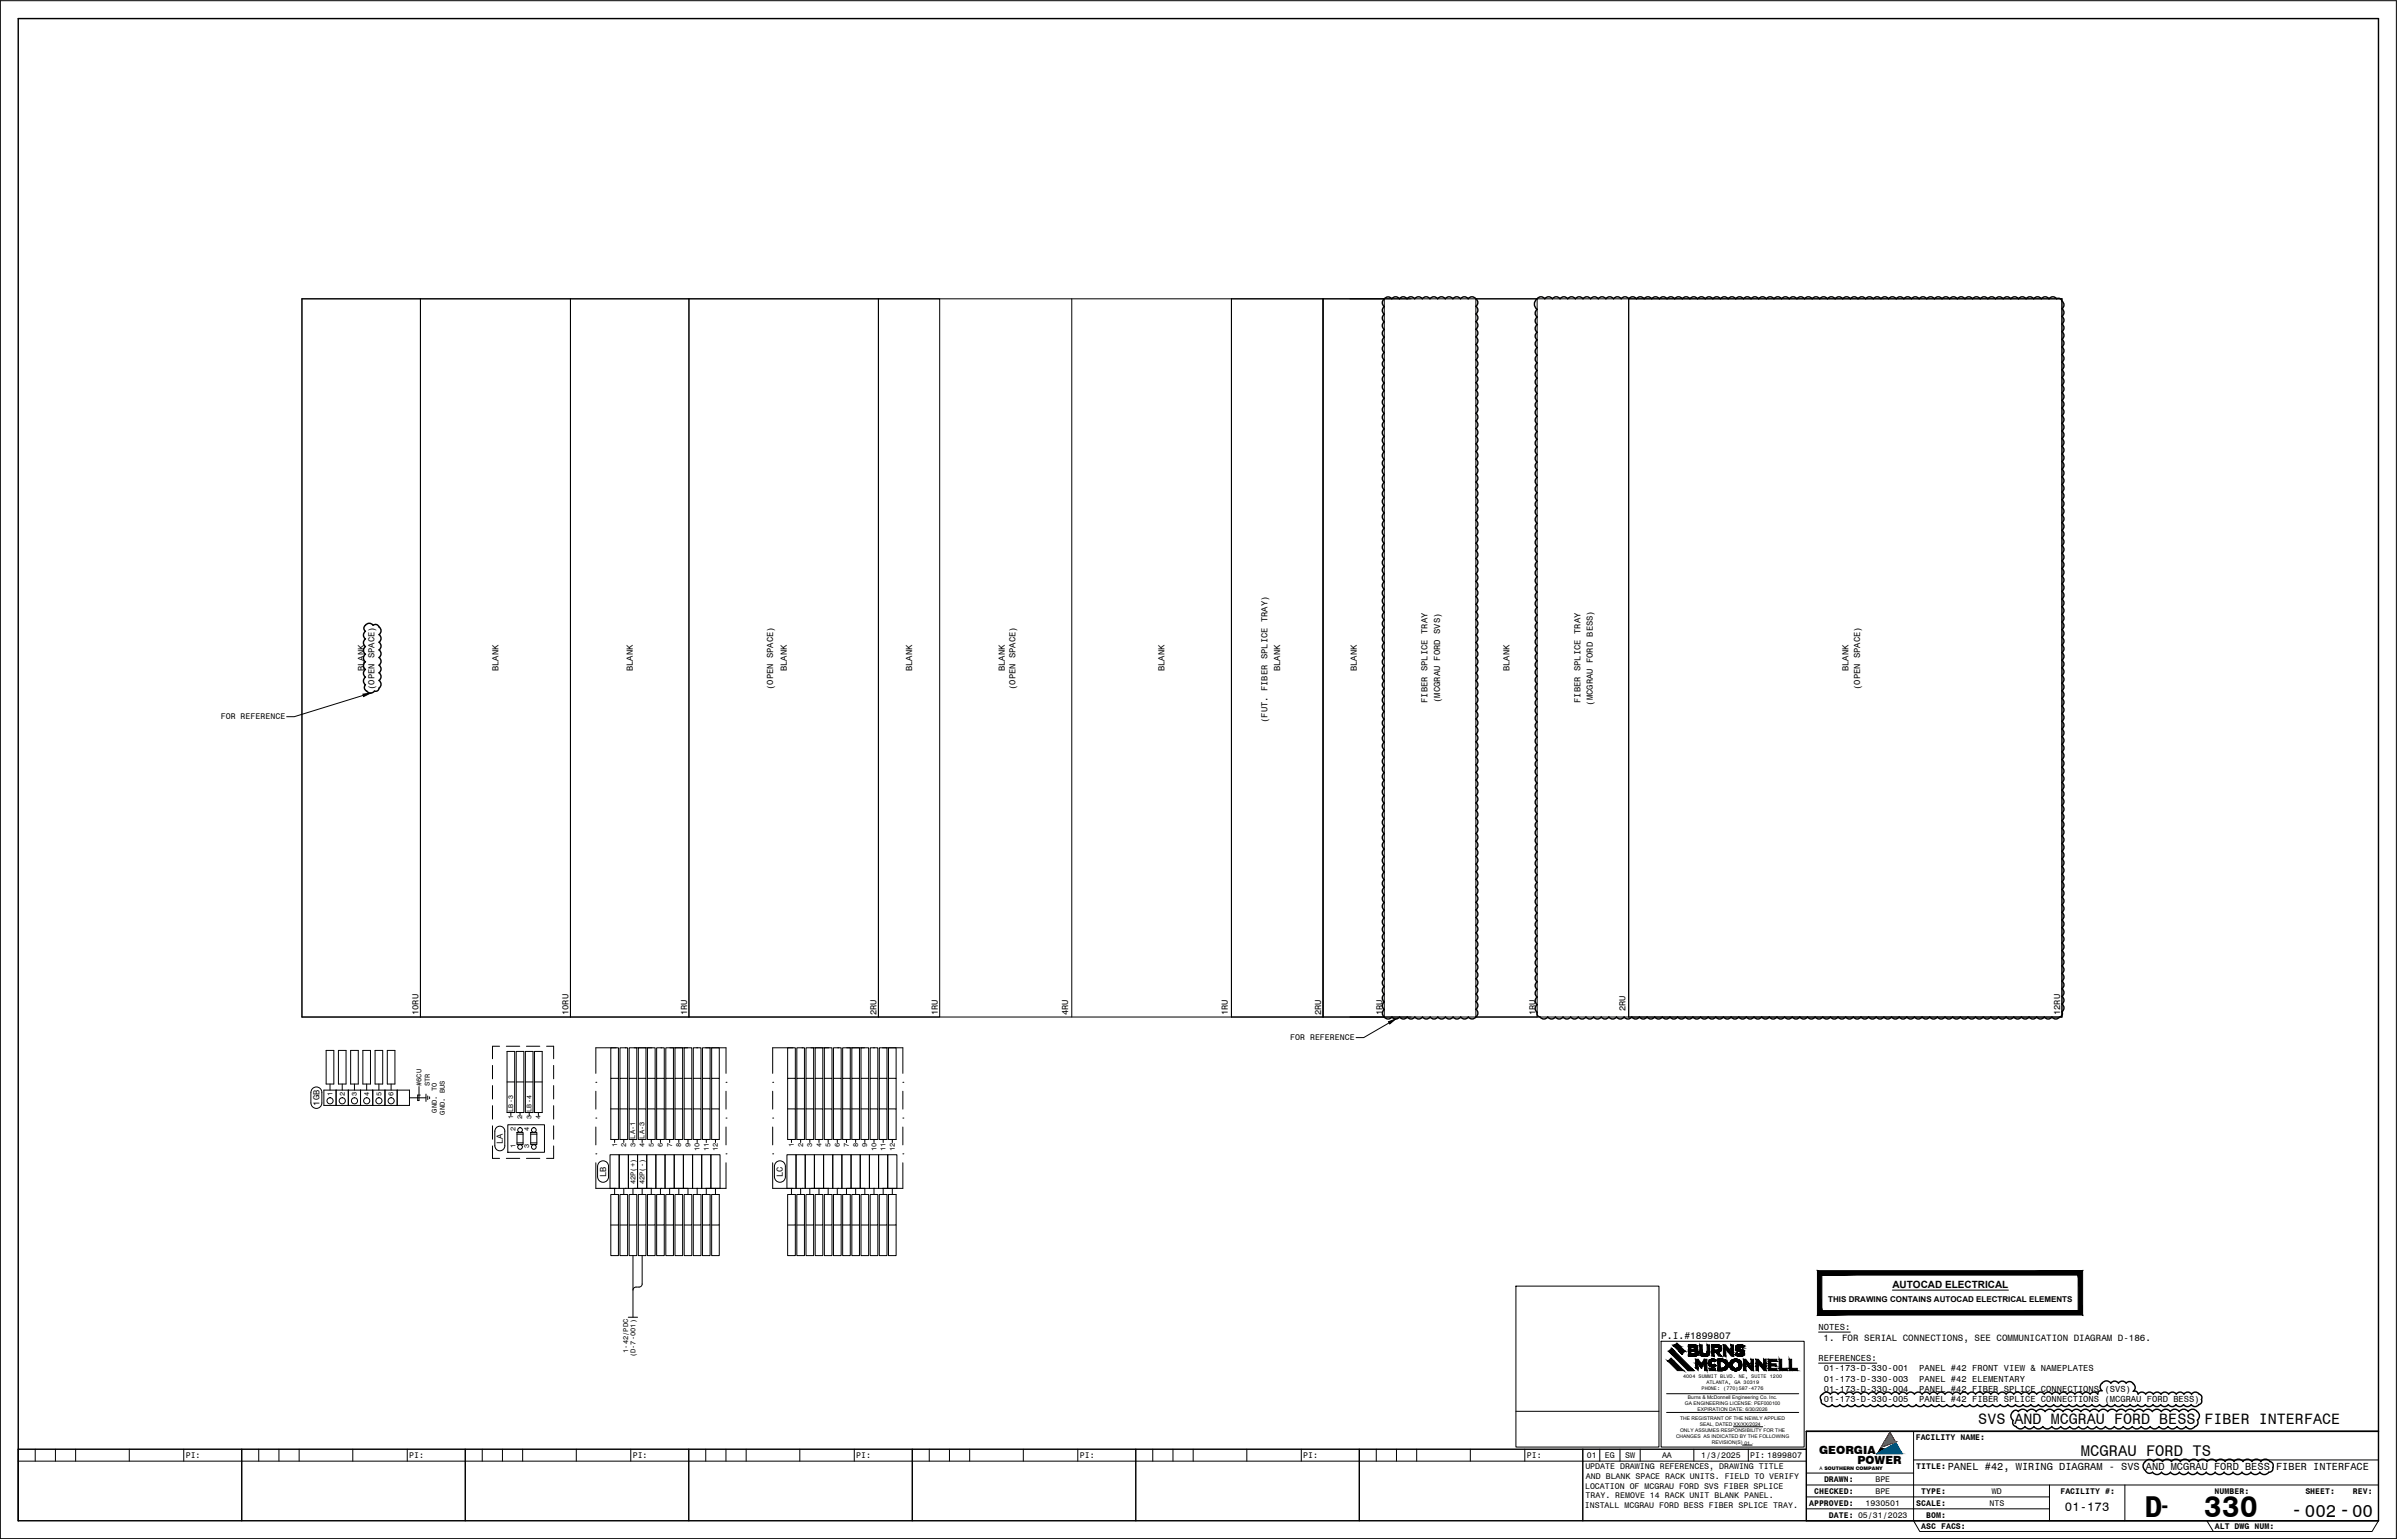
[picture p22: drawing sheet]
<svg xmlns="http://www.w3.org/2000/svg" width="851mm" height="546mm" viewBox="0 0 851 546" stroke-linecap="round" stroke-linejoin="round" font-family="sans-serif">
<defs><g id="words">
<g font-size="10.7">
<text x="761.6" y="538.8">D</text>
<text x="782.6" y="538.8">330</text>
</g>
<text font-size="7" x="813.6" y="538.3">-</text>
<text font-size="6.8" x="766.8" y="536.8">-</text>
<text font-size="6.2" x="818.6" y="538.6">002-00</text>
<text font-size="5.5" x="739" y="517">MCGRAU FORD TS</text>
<text font-size="5.3" x="702.6" y="505.5">SVS AND MCGRAU FORD BESS FIBER INTERFACE</text>
<text font-size="4.4" x="733.3" y="536.6">01-173</text>
<g font-size="4">
<text x="646" y="516.1">GEORGIA</text>
<text x="659.7" y="519.7">POWER</text>
</g>
<text font-size="3.7" x="691.7" y="522">PANEL #42, WIRING DIAGRAM - SVS AND MCGRAU FORD BESS FIBER INTERFACE</text>
<text font-size="3.5" x="672.1" y="457.3">AUTOCAD ELECTRICAL</text>
<text font-size="3.4" x="589.9" y="475.4">P.I.#1899807</text>
<g font-size="3.3">
<text x="647.6" y="476">1.</text>
<text x="654.2" y="476">FOR SERIAL CONNECTIONS, SEE COMMUNICATION DIAGRAM D-186.</text>
</g>
<g font-size="3.1">
<text x="129.3" y="238.3" transform="rotate(-90 129.3 238.3)">BLANK</text>
<text x="177" y="238.3" transform="rotate(-90 177 238.3)">BLANK</text>
<text x="224.7" y="238.3" transform="rotate(-90 224.7 238.3)">BLANK</text>
<text x="279.4" y="238.3" transform="rotate(-90 279.4 238.3)">BLANK</text>
<text x="323.9" y="238.3" transform="rotate(-90 323.9 238.3)">BLANK</text>
<text x="356.9" y="238.3" transform="rotate(-90 356.9 238.3)">BLANK</text>
<text x="413.6" y="238.3" transform="rotate(-90 413.6 238.3)">BLANK</text>
<text x="454.7" y="238.3" transform="rotate(-90 454.7 238.3)">BLANK</text>
<text x="481.8" y="238.3" transform="rotate(-90 481.8 238.3)">BLANK</text>
<text x="536.1" y="238.3" transform="rotate(-90 536.1 238.3)">BLANK</text>
<text x="656.4" y="238.3" transform="rotate(-90 656.4 238.3)">BLANK</text>
<text x="132.9" y="245" transform="rotate(-90 132.9 245)">(OPEN SPACE)</text>
<text x="274.6" y="245" transform="rotate(-90 274.6 245)">(OPEN SPACE)</text>
<text x="360.6" y="245" transform="rotate(-90 360.6 245)">(OPEN SPACE)</text>
<text x="660.6" y="245" transform="rotate(-90 660.6 245)">(OPEN SPACE)</text>
<text x="507" y="249.6" transform="rotate(-90 507 249.6)">FIBER SPLICE TRAY</text>
<text x="511.5" y="249.6" transform="rotate(-90 511.5 249.6)">(MCGRAU FORD SVS)</text>
<text x="561.2" y="249.6" transform="rotate(-90 561.2 249.6)">FIBER SPLICE TRAY</text>
<text x="565.7" y="250.5" transform="rotate(-90 565.7 250.5)">(MCGRAU FORD BESS)</text>
<text x="450.1" y="256.7" transform="rotate(-90 450.1 256.7)">(FUT. FIBER SPLICE TRAY)</text>
<text x="577.3" y="359.1" transform="rotate(-90 577.3 359.1)">2RU</text>
<text x="148.7" y="360.5" transform="rotate(-90 148.7 360.5)">10RU</text>
<text x="202" y="360.5" transform="rotate(-90 202 360.5)">10RU</text>
<text x="244" y="360.5" transform="rotate(-90 244 360.5)">1RU</text>
<text x="311.3" y="360.5" transform="rotate(-90 311.3 360.5)">2RU</text>
<text x="333.1" y="360.5" transform="rotate(-90 333.1 360.5)">1RU</text>
<text x="379.3" y="360.5" transform="rotate(-90 379.3 360.5)">4RU</text>
<text x="436" y="360.5" transform="rotate(-90 436 360.5)">1RU</text>
<text x="469.2" y="360.5" transform="rotate(-90 469.2 360.5)">2RU</text>
<text x="491" y="360.5" transform="rotate(-90 491 360.5)">1RU</text>
<text x="545.3" y="360.5" transform="rotate(-90 545.3 360.5)">1RU</text>
<text x="731.6" y="360.5" transform="rotate(-90 731.6 360.5)">12RU</text>
<text x="113.5" y="392.6" transform="rotate(-90 113.5 392.6)">1GB</text>
<text x="178.6" y="406.2" transform="rotate(-90 178.6 406.2)">LA</text>
<text x="215.2" y="417.9" transform="rotate(-90 215.2 417.9)">LB</text>
<text x="278" y="417.9" transform="rotate(-90 278 417.9)">LC</text>
<text x="645.8" y="472.2">NOTES:</text>
<text x="645.8" y="483.3">REFERENCES:</text>
<text x="647.7" y="487">01-173-D-330-001</text>
<text x="647.7" y="490.6">01-173-D-330-003</text>
<text x="681.6" y="487">PANEL #42 FRONT VIEW &amp; NAMEPLATES</text>
<text x="681.6" y="490.6">PANEL #42 ELEMENTARY</text>
<text x="647.7" y="494.3">01-173-D-330-004</text>
<text x="647.7" y="498">01-173-D-330-005</text>
<text x="681.6" y="494.3">PANEL #42 FIBER SPLICE CONNECTIONS (SVS)</text>
<text x="681.6" y="498">PANEL #42 FIBER SPLICE CONNECTIONS (MCGRAU FORD BESS)</text>
</g>
<g font-size="2.9">
<text x="78.4" y="255.5">FOR REFERENCE</text>
<text x="458.2" y="369.4">FOR REFERENCE</text>
<text x="680.3" y="511.3">FACILITY NAME:</text>
<text x="66" y="517.7">PI:</text>
<text x="145.3" y="517.7">PI:</text>
<text x="224.7" y="517.7">PI:</text>
<text x="304.1" y="517.7">PI:</text>
<text x="383.5" y="517.7">PI:</text>
<text x="462.8" y="517.7">PI:</text>
<text x="542.2" y="517.7">PI:</text>
<text x="563" y="521.8">UPDATE DRAWING REFERENCES, DRAWING TITLE</text>
<text x="563.5" y="517.7">01</text>
<text x="570" y="517.7">EG</text>
<text x="577.1" y="517.7">SW</text>
<text x="590.2" y="517.7">AA</text>
<text x="604.2" y="517.7">1/3/2025</text>
<text x="621.6" y="517.7">PI: 1899807</text>
<text x="680.5" y="521.4">TITLE:</text>
<text x="563.2" y="525.2">AND BLANK SPACE RACK UNITS. FIELD TO VERIFY</text>
<text x="647.8" y="526.2">DRAWN:</text>
<text x="666" y="526.2">BPE</text>
<text x="562.9" y="528.6">LOCATION OF MCGRAU FORD SVS FIBER SPLICE</text>
<text x="563.1" y="532.1">TRAY. REMOVE 14 RACK UNIT BLANK PANEL.</text>
<text x="644.2" y="530.4">CHECKED:</text>
<text x="666" y="530.4">BPE</text>
<text x="682.3" y="530.4">TYPE:</text>
<text x="707.4" y="530.4">WD</text>
<text x="731.7" y="530.4">FACILITY #:</text>
<text x="786.5" y="530.4">NUMBER:</text>
<text x="818.7" y="530.4">SHEET:</text>
<text x="835.6" y="530.5">REV:</text>
<text x="562.8" y="535.5">INSTALL MCGRAU FORD BESS FIBER SPLICE TRAY.</text>
<text x="642.5" y="534.6">APPROVED:</text>
<text x="649.5" y="538.9">DATE: 05/31/2023</text>
<text x="662.5" y="534.6">1930501</text>
<text x="680.5" y="534.6">SCALE:</text>
<text x="684.1" y="538.9">BOM:</text>
<text x="706.5" y="534.6">NTS</text>
<text x="682.3" y="542.9">ASC FACS:</text>
<text x="786.5" y="542.9">ALT DWG NUM:</text>
</g>
<text font-size="2.8" x="649.3" y="462.4">THIS DRAWING CONTAINS AUTOCAD ELECTRICAL ELEMENTS</text>
<g font-size="2.5">
<text x="118.1" y="389.2" transform="rotate(-90 118.1 389.2)">1</text>
<text x="122.4" y="389.2" transform="rotate(-90 122.4 389.2)">2</text>
<text x="126.7" y="389.2" transform="rotate(-90 126.7 389.2)">3</text>
<text x="131.1" y="389.2" transform="rotate(-90 131.1 389.2)">4</text>
<text x="135.4" y="389.2" transform="rotate(-90 135.4 389.2)">5</text>
<text x="139.8" y="389.2" transform="rotate(-90 139.8 389.2)">6</text>
<text x="149.7" y="385.7" transform="rotate(-90 149.7 385.7)">#6CU</text>
<text x="152.6" y="385.7" transform="rotate(-90 152.6 385.7)">STR</text>
<text x="155.1" y="395" transform="rotate(-90 155.1 395)">GND. TO</text>
<text x="158" y="395.8" transform="rotate(-90 158 395.8)">GND. BUS</text>
<text x="183.1" y="401.5" transform="rotate(-90 183.1 401.5)">2</text>
<text x="188" y="401.5" transform="rotate(-90 188 401.5)">4</text>
<text x="183.1" y="407.5" transform="rotate(-90 183.1 407.5)">1</text>
<text x="188" y="407.7" transform="rotate(-90 188 407.7)">3</text>
<text x="219.1" y="407.2" transform="rotate(-90 219.1 407.2)">1</text>
<text x="222.4" y="407.2" transform="rotate(-90 222.4 407.2)">2</text>
<text x="225.6" y="404.3" transform="rotate(-90 225.6 404.3)">LA-1</text>
<text x="225.7" y="407.2" transform="rotate(-90 225.7 407.2)">3</text>
<text x="228.9" y="404.3" transform="rotate(-90 228.9 404.3)">LA-3</text>
<text x="228.9" y="407.2" transform="rotate(-90 228.9 407.2)">4</text>
<text x="232.2" y="407.2" transform="rotate(-90 232.2 407.2)">5</text>
<text x="235.4" y="407.2" transform="rotate(-90 235.4 407.2)">6</text>
<text x="238.7" y="407.2" transform="rotate(-90 238.7 407.2)">7</text>
<text x="241.9" y="407.2" transform="rotate(-90 241.9 407.2)">8</text>
<text x="245.2" y="407.2" transform="rotate(-90 245.2 407.2)">9</text>
<text x="281.9" y="407.2" transform="rotate(-90 281.9 407.2)">1</text>
<text x="285.2" y="407.2" transform="rotate(-90 285.2 407.2)">2</text>
<text x="288.5" y="407.2" transform="rotate(-90 288.5 407.2)">3</text>
<text x="291.7" y="407.2" transform="rotate(-90 291.7 407.2)">4</text>
<text x="295" y="407.2" transform="rotate(-90 295 407.2)">5</text>
<text x="298.2" y="407.2" transform="rotate(-90 298.2 407.2)">6</text>
<text x="301.5" y="407.2" transform="rotate(-90 301.5 407.2)">7</text>
<text x="304.7" y="407.2" transform="rotate(-90 304.7 407.2)">8</text>
<text x="308" y="407.2" transform="rotate(-90 308 407.2)">9</text>
<text x="248.5" y="408.7" transform="rotate(-90 248.5 408.7)">10</text>
<text x="251.7" y="408.7" transform="rotate(-90 251.7 408.7)">11</text>
<text x="255" y="408.7" transform="rotate(-90 255 408.7)">12</text>
<text x="311.3" y="408.7" transform="rotate(-90 311.3 408.7)">10</text>
<text x="314.5" y="408.7" transform="rotate(-90 314.5 408.7)">11</text>
<text x="317.8" y="408.7" transform="rotate(-90 317.8 408.7)">12</text>
<text x="225.7" y="420.5" transform="rotate(-90 225.7 420.5)">42P(+)</text>
<text x="228.9" y="420.5" transform="rotate(-90 228.9 420.5)">42P(-)</text>
<text x="223.1" y="480.4" transform="rotate(-90 223.1 480.4)">1-42/PDC</text>
<text x="225.7" y="481.9" transform="rotate(-90 225.7 481.9)">(D-7-001)</text>
</g>
<g font-size="2.4">
<text x="182.2" y="394.7" transform="rotate(-90 182.2 394.7)">LB-3</text>
<text x="188.7" y="394.7" transform="rotate(-90 188.7 394.7)">LB-4</text>
<text x="182.2" y="397.4" transform="rotate(-90 182.2 397.4)">1</text>
<text x="185.4" y="397.4" transform="rotate(-90 185.4 397.4)">2</text>
<text x="188.7" y="397.4" transform="rotate(-90 188.7 397.4)">3</text>
<text x="191.9" y="397.4" transform="rotate(-90 191.9 397.4)">4</text>
</g>
<g font-size="1.8">
<text x="597.7" y="489.2">4004 SUMMIT BLVD. NE, SUITE 1200</text>
<text x="606" y="491.3">ATLANTA, GA 30319</text>
<text x="599.4" y="496.7">Burns &amp; McDonnell Engineering Co. Inc.</text>
<text x="604.3" y="493.5">PHONE: (770)587-4776</text>
<text x="598.4" y="498.8">GA ENGINEERING LICENSE: PEF000100</text>
<text x="602.9" y="501">EXPIRATION DATE: 6/30/2026</text>
<text x="596.6" y="508.6">ONLY ASSUMES RESPONSIBILITY FOR THE</text>
<text x="596.7" y="504.3">THE REGISTRANT OF THE NEWLY APPLIED</text>
<text x="603.7" y="506.4">SEAL, DATED XX/XX/2024</text>
<text x="626.6" y="506.4">.</text>
<text x="595.2" y="510.7">CHANGES AS INDICATED BY THE FOLLOWING</text>
<text x="607.9" y="512.9">REVISION(S) 01 .</text>
</g>
<text font-size="1.7" x="646.2" y="522.1">A SOUTHERN COMPANY</text>
</g></defs>
<!-- layer: PSYMS -->
<g fill="none" stroke="#000" stroke-width=".36">
<path d="M107.2 106.1h625.1v255h-625.1zM149.3 106.1v255M202.6 106.1v255M244.7 106.1v255M312 106.1h21.7v255h-21.7zM312 106.1v255M380.6 106.1v255M437.3 106.1v255M469.9 106.1v255M491.6 106.1v255M524.1 106.1v255M545.9 106.1v255"/>
<path d="M578.4 106.1v255M174.9 378.3v4.8M177.4 371.5h-2.5v4.4M179.8 371.5h4.8M180.1 373.3h2.7v21.7h-2.7zM183.3 373.3h2.7v21.7h-2.7zM186.6 373.3h2.7v21.7h-2.7zM186.9 371.5h4.8M189.8 373.3h2.8v21.7h-2.8zM194.1 371.5h2.5v4.4M196.6 378.3v4.8M111 386.5a1.94 1.94 0 0 1 2.1-.4 1.94 1.94 0 0 1 1.2 1.8v3.7a1.94 1.94 0 0 1-1.9 2 1.94 1.94 0 0 1-2-2v-3.7z"/>
<path d="M141.1 387.1h4.3v5.4h-4.3zM145.4 389.8h5.9M148.8 385.8v5h-.5v-2h.9M151.3 388.5v2.6M151.9 389.1v1.3M152.6 389.5v.6M174.9 385.5v4.7M174.9 392.6v4.8M174.9 399.7v4.8M180.1 384.2h2.7M180.3 399.4h13.1v9.7h-13.1zM181.4 395v1.1"/>
<path d="M183.3 384.2h2.7M184.7 395v1.1M186.6 384.2h2.7M187.9 395v1.1M189.8 384.2h2.8M191.2 395v1.1M196.6 385.5v4.7M196.6 392.6v4.8M196.6 399.7v4.8M216.9 393.7h2.7v10.9h-2.7zM216.9 382.9v-10.9h2.7v10.9M216.9 393.7v-10.8h2.7v10.8"/>
<path d="M220.2 393.7h2.7v10.9h-2.7zM220.2 382.9v-10.9h2.7v10.9M220.2 393.7v-10.8h2.7v10.8M223.4 393.7h2.7v10.9h-2.7zM223.4 382.9v-10.9h2.7v10.9M223.4 393.7v-10.8h2.7v10.8M226.7 393.7h2.7v10.9h-2.7zM226.7 382.9v-10.9h2.7v10.9M226.7 393.7v-10.8h2.7v10.8M229.9 393.7h2.8v10.9h-2.8zM229.9 382.9v-10.9h2.8v10.9M229.9 393.7v-10.8h2.8v10.8"/>
<path d="M233.2 393.7h2.7v10.9h-2.7zM233.2 382.9v-10.9h2.7v10.9M233.2 393.7v-10.8h2.7v10.8M236.5 393.7h2.7v10.9h-2.7zM236.5 382.9v-10.9h2.7v10.9M236.5 393.7v-10.8h2.7v10.8M239.7 393.7h2.7v10.9h-2.7zM239.7 382.9v-10.9h2.7v10.9M239.7 393.7v-10.8h2.7v10.8M243 393.7h2.7v10.9h-2.7zM243 382.9v-10.9h2.7v10.9M243 393.7v-10.8h2.7v10.8"/>
<path d="M246.2 393.7h2.7v10.9h-2.7zM246.2 382.9v-10.9h2.7v10.9M246.2 393.7v-10.8h2.7v10.8M249.5 393.7h2.7v10.9h-2.7zM249.5 382.9v-10.9h2.7v10.9M249.5 393.7v-10.8h2.7v10.8M252.7 393.7h2.7v10.9h-2.7zM252.7 382.9v-10.9h2.7v10.9M252.7 393.7v-10.8h2.7v10.8M279.7 393.7h2.7v10.9h-2.7zM279.7 382.9v-10.9h2.7v10.9M279.7 393.7v-10.8h2.7v10.8"/>
<path d="M283 393.7h2.7v10.9h-2.7zM283 382.9v-10.9h2.7v10.9M283 393.7v-10.8h2.7v10.8M286.2 393.7h2.7v10.9h-2.7zM286.2 382.9v-10.9h2.7v10.9M286.2 393.7v-10.8h2.7v10.8M289.5 393.7h2.7v10.9h-2.7zM289.5 382.9v-10.9h2.7v10.9M289.5 393.7v-10.8h2.7v10.8M292.8 393.7h2.7v10.9h-2.7zM292.8 382.9v-10.9h2.7v10.9M292.8 393.7v-10.8h2.7v10.8"/>
<path d="M296 393.7h2.7v10.9h-2.7zM296 382.9v-10.9h2.7v10.9M296 393.7v-10.8h2.7v10.8M299.3 393.7h2.7v10.9h-2.7zM299.3 382.9v-10.9h2.7v10.9M299.3 393.7v-10.8h2.7v10.8M302.5 393.7h2.7v10.9h-2.7zM302.5 382.9v-10.9h2.7v10.9M302.5 393.7v-10.8h2.7v10.8M305.8 393.7h2.7v10.9h-2.7zM305.8 382.9v-10.9h2.7v10.9M305.8 393.7v-10.8h2.7v10.8"/>
<path d="M309 393.7h2.7v10.9h-2.7zM309 382.9v-10.9h2.7v10.9M309 393.7v-10.8h2.7v10.8M312.3 393.7h2.7v10.9h-2.7zM312.3 382.9v-10.9h2.7v10.9M312.3 393.7v-10.8h2.7v10.8M315.5 393.7h2.7v10.9h-2.7zM315.5 382.9v-10.9h2.7v10.9M315.5 393.7v-10.8h2.7v10.8M174.9 406.9v4.4h2.5M175.7 401.7v5.2M175.7 406.8a1.77 1.77 0 0 0 1.8 1.8 1.77 1.77 0 0 0 1.8-1.8"/>
<path d="M175.7 401.6a1.77 1.77 0 0 1 1.8-1.7 1.77 1.77 0 0 1 1.8 1.7v5.3M179.8 411.3h4.8M183.6 402.1h2.2v4.3h-2.2zM183.6 405.8h2.2M183.6 402.7h2.2M186.9 411.3h4.8M188.5 402.1h2.1v4.3h-2.1zM188.5 405.8h2.1M188.5 402.7h2.1M196.6 406.9v4.4h-2.5M216.6 410h3.3v12v-12h3.3v12v-12h3.2v12v-12h3.3v12v-12h3.2v12v-12h3.3v12v-12h3.2v12v-12h3.3v12v-12h3.3v12v-12h3.2v12v-12h3.3v12v-12h3.2v12h-39.1zM218.3 404.6v1.1"/>
<path d="M221.5 404.6v1.1M224.8 404.6v1.1M228 404.6v1.1M231.3 404.6v1.1M234.5 404.6v1.1M237.8 404.6v1.1M241.1 404.6v1.1M244.3 404.6v1.1M247.6 404.6v1.1M250.8 404.6v1.1M254.1 404.6v1.1M279.5 410h3.2v12v-12h3.3v12v-12h3.2v12v-12h3.3v12v-12h3.2v12v-12h3.3v12v-12h3.2v12v-12h3.3v12v-12h3.3v12v-12h3.2v12v-12h3.3v12v-12h3.2v12h-39z"/>
<path d="M281.1 404.6v1.1M284.3 404.6v1.1M287.6 404.6v1.1M290.9 404.6v1.1M294.1 404.6v1.1M297.3 404.6v1.1M300.6 404.6v1.1M303.9 404.6v1.1M307.1 404.6v1.1M310.4 404.6v1.1M313.6 404.6v1.1M316.9 404.6v1.1"/>
<path d="M216.9 435h2.7v-10.9h-2.7v21.7h2.7v-10.8M218.3 422v2.1M220.2 435h2.7v-10.9h-2.7v21.7h2.7v-10.8M221.5 422v2.1M223.4 435h2.7v-10.9h-2.7v21.7h2.7v-10.8M224.8 422v2.1M226.7 435h2.7v-10.9h-2.7v21.7h2.7v-10.8M228 422v2.1M229.9 435h2.8v-10.9h-2.8v21.7h2.8v-10.8M231.3 422v2.1M233.2 435h2.7v-10.9h-2.7v21.7h2.7v-10.8M234.5 422v2.1"/>
<path d="M236.5 435h2.7v-10.9h-2.7v21.7h2.7v-10.8M237.8 422v2.1M239.7 435h2.7v-10.9h-2.7v21.7h2.7v-10.8M241.1 422v2.1M243 435h2.7v-10.9h-2.7v21.7h2.7v-10.8M244.3 422v2.1M246.2 435h2.7v-10.9h-2.7v21.7h2.7v-10.8M247.6 422v2.1M249.5 435h2.7v-10.9h-2.7v21.7h2.7v-10.8M250.8 422v2.1M252.7 435h2.7v-10.9h-2.7v21.7h2.7v-10.8M254.1 422v2.1"/>
<path d="M279.7 435h2.7v-10.9h-2.7v21.7h2.7v-10.8M281.1 422v2.1M283 435h2.7v-10.9h-2.7v21.7h2.7v-10.8M284.3 422v2.1M286.2 435h2.7v-10.9h-2.7v21.7h2.7v-10.8M287.6 422v2.1M289.5 435h2.7v-10.9h-2.7v21.7h2.7v-10.8M290.9 422v2.1M292.8 435h2.7v-10.9h-2.7v21.7h2.7v-10.8M294.1 422v2.1M296 435h2.7v-10.9h-2.7v21.7h2.7v-10.8M297.3 422v2.1"/>
<path d="M299.3 435h2.7v-10.9h-2.7v21.7h2.7v-10.8M300.6 422v2.1M302.5 435h2.7v-10.9h-2.7v21.7h2.7v-10.8M303.9 422v2.1M305.8 435h2.7v-10.9h-2.7v21.7h2.7v-10.8M307.1 422v2.1M309 435h2.7v-10.9h-2.7v21.7h2.7v-10.8M310.4 422v2.1M312.3 435h2.7v-10.9h-2.7v21.7h2.7v-10.8M313.6 422v2.1M315.5 435h2.7v-10.9h-2.7v21.7h2.7v-10.8M316.9 422v2.1"/>
<path d="M223.1 467.7h3.3"/>
<circle cx="184.7" cy="401.2" r=".84"/>
<circle cx="184.7" cy="407.3" r=".84"/>
<circle cx="189.6" cy="407.3" r=".84"/>
<circle cx="189.6" cy="401.2" r=".84"/>
</g>
<!-- layer: SYMS -->
<g fill="none" stroke="#000" stroke-width=".36">
<path d="M115.8 373h2.8v11.9h-2.8zM120.2 373h2.7v11.9h-2.7zM124.5 373h2.7v11.9h-2.7zM128.9 373h2.7v11.9h-2.7zM133.2 373h2.7v11.9h-2.7zM137.5 373h2.8v11.9h-2.8zM218.8 372h-7.2v9.1M222 372h.1M225.2 372h6.3M234.7 372h.1M237.9 372h6.3M247.4 372h.1"/>
<path d="M250.6 372h7.2v9.1M281.6 372h-7.2v9.1M284.8 372h.1M288 372h6.3M297.5 372h.1M300.7 372h6.3M310.2 372h.1M313.4 372h7.2v9.1M115 387.1h26.1v5.4h-26.1zM117.2 384.9v2.2M119.4 387.1v5.4M121.5 384.9v2.2"/>
<path d="M123.7 387.1v5.4M125.9 384.9v2.2M128 387.1v5.4M130.2 384.9v2.2M132.4 387.1v5.4M134.6 384.9v2.2M136.7 387.1v5.4M138.9 384.9v2.2M211.6 397h.1M211.6 384.3h.1M211.6 387.5v6.3M257.8 384.3h.1"/>
<path d="M257.8 397h.1M257.8 387.5v6.3M274.4 397h.1M274.4 384.3h.1M274.4 387.5v6.3M320.6 384.3h.1M320.6 397h.1M320.6 387.5v6.3M211.6 409.7h.1M211.6 400.2v6.3M211.6 412.9v9.1h7.2M212.2 414.1v3.8"/>
<path d="M212.2 414.1a1.94 1.94 0 0 1 2-1.9 1.94 1.94 0 0 1 1.9 1.9v3.8M212.2 417.9a1.94 1.94 0 0 0 2 1.9 1.94 1.94 0 0 0 1.9-1.9M257.8 409.7h.1M257.8 400.2v6.3M257.8 412.9v9.1h-7.2M274.4 409.7h.1M274.4 412.9v9.1h7.2M274.4 400.2v6.3M275 417.9v-3.8a1.94 1.94 0 0 1 2-1.9 1.94 1.94 0 0 1 1.9 1.9v3.8M275 417.9a1.94 1.94 0 0 0 2 1.9 1.94 1.94 0 0 0 1.9-1.9M320.6 409.7h.1M320.6 412.9v9.1h-7.2"/>
<path d="M320.6 400.2v6.3M222 422h.1M225.2 422h6.3M234.7 422h.1M237.9 422h6.3M247.4 422h.1M284.8 422h.1M288 422h6.3M297.5 422h.1M300.7 422h6.3M310.2 422h.1"/>
<circle cx="117.2" cy="390.9" r="1.09"/>
<circle cx="121.5" cy="390.9" r="1.09"/>
<circle cx="125.9" cy="390.9" r="1.09"/>
<circle cx="130.2" cy="390.9" r="1.09"/>
<circle cx="134.6" cy="390.9" r="1.09"/>
<circle cx="138.9" cy="390.9" r="1.09"/>
</g>
<!-- layer: Ctrl_As_Built -->
<path d="M645.8 473h11.3M645.8 484h20.7" fill="none" stroke="#000" stroke-width=".36"/>
<!-- layer: _MULTI_WIRE -->
<path d="M224.8 445.8v21.9M228 445.8v10.5l-.7 .6-2.1 .3-.4 .9" fill="none" stroke="#000" stroke-width=".36"/>
<!-- layer: Ctrl_Rev_Cloud -->
<g fill="none" stroke="#000" stroke-width=".51">
<path d="M510.5 106.1a1.65 1.65 0 0 1 2.8 0 1.66 1.66 0 0 1 2.7 0M510.6 106.1a1.66 1.66 0 0 0-2.8 0 1.67 1.67 0 0 0-2.7 0 1.65 1.65 0 0 0-2.7 0 1.65 1.65 0 0 0-2.7 0 1.65 1.65 0 0 0-2.7 0 1.65 1.65 0 0 0-2.7 0 1.92 1.92 0 0 0-2.7 .1 1.92 1.92 0 0 0 0 2.7 1.65 1.65 0 0 0 0 2.7 1.65 1.65 0 0 0 0 2.7 1.65 1.65 0 0 0 0 2.7 1.65 1.65 0 0 0 0 2.7 1.67 1.67 0 0 0 0 2.7 1.65 1.65 0 0 0 0 2.7M516 106.1a1.65 1.65 0 0 1 2.7 0 1.65 1.65 0 0 1 2.7 0 1.92 1.92 0 0 1 2.7 0 1.92 1.92 0 0 1 0 2.7 1.67 1.67 0 0 1 0 2.7 1.65 1.65 0 0 1 0 2.7 1.65 1.65 0 0 1 0 2.7 1.65 1.65 0 0 1 0 2.7 1.65 1.65 0 0 1 0 2.7 1.67 1.67 0 0 1 0 2.7 1.65 1.65 0 0 1 0 2.8 1.65 1.65 0 0 1 0 2.7 1.65 1.65 0 0 1 0 2.7 1.65 1.65 0 0 1 0 2.7 1.65 1.65 0 0 1 0 2.7 1.67 1.67 0 0 1 0 2.7 1.65 1.65 0 0 1 0 2.7 1.65 1.65 0 0 1 0 2.7 1.66 1.66 0 0 1 0 2.8M559.5 106.1a1.66 1.66 0 0 1 2.7 0 1.65 1.65 0 0 1 2.7 0M559.5 106.1a1.67 1.67 0 0 0-2.8 0 1.65 1.65 0 0 0-2.7 0 1.65 1.65 0 0 0-2.7 0 1.66 1.66 0 0 0-2.7 0 1.8 1.8 0 0 0-3 .3 2.3 2.3 0 0 0 .3 3.5 1.66 1.66 0 0 0 0 2.7 1.65 1.65 0 0 0 0 2.7 1.65 1.65 0 0 0 0 2.7 1.65 1.65 0 0 0 0 2.7M564.9 106.1a1.66 1.66 0 0 1 2.7 0 1.65 1.65 0 0 1 2.7 0M570.3 106.1a1.66 1.66 0 0 1 2.7 0 1.67 1.67 0 0 1 2.8 0 1.65 1.65 0 0 1 2.7 0 1.65 1.65 0 0 1 2.7 0 1.65 1.65 0 0 1 2.7 0 1.65 1.65 0 0 1 2.7 0 1.65 1.65 0 0 1 2.7 0M589.3 106.1a1.66 1.66 0 0 1 2.7 0 1.65 1.65 0 0 1 2.7 0 1.65 1.65 0 0 1 2.7 0 1.65 1.65 0 0 1 2.8 0 1.65 1.65 0 0 1 2.7 0 1.67 1.67 0 0 1 2.7 0 1.65 1.65 0 0 1 2.7 0M608.3 106.1a1.66 1.66 0 0 1 2.7 0 1.65 1.65 0 0 1 2.7 0M613.7 106.1a1.66 1.66 0 0 1 2.7 0 1.65 1.65 0 0 1 2.7 0 1.67 1.67 0 0 1 2.8 0 1.65 1.65 0 0 1 2.7 0 1.65 1.65 0 0 1 2.7 0 1.65 1.65 0 0 1 2.7 0 1.65 1.65 0 0 1 2.7 0 1.65 1.65 0 0 1 2.7 0 1.67 1.67 0 0 1 2.7 0 1.65 1.65 0 0 1 2.8 0 1.65 1.65 0 0 1 2.7 0 1.65 1.65 0 0 1 2.7 0 1.65 1.65 0 0 1 2.7 0 1.67 1.67 0 0 1 2.7 0M651.7 106.1a1.66 1.66 0 0 1 2.7 0 1.65 1.65 0 0 1 2.7 0M657.1 106.1a1.66 1.66 0 0 1 2.7 0 1.65 1.65 0 0 1 2.8 0"/>
<path d="M662.5 106.1a1.66 1.66 0 0 1 2.8 0 1.67 1.67 0 0 1 2.7 0 1.65 1.65 0 0 1 2.7 0 1.65 1.65 0 0 1 2.7 0 1.65 1.65 0 0 1 2.7 0 1.65 1.65 0 0 1 2.7 0 1.65 1.65 0 0 1 2.7 0M681.5 106.1a1.66 1.66 0 0 1 2.8 0 1.65 1.65 0 0 1 2.7 0 1.65 1.65 0 0 1 2.7 0 1.65 1.65 0 0 1 2.7 0 1.65 1.65 0 0 1 2.7 0 1.65 1.65 0 0 1 2.7 0 1.67 1.67 0 0 1 2.7 0M700.5 106.1a1.66 1.66 0 0 1 2.8 0 1.65 1.65 0 0 1 2.7 0M706 106.1a1.66 1.66 0 0 1 2.7 0 1.65 1.65 0 0 1 2.7 0 1.67 1.67 0 0 1 2.7 0 1.65 1.65 0 0 1 2.7 0 1.65 1.65 0 0 1 2.7 0 1.65 1.65 0 0 1 2.7 0 1.65 1.65 0 0 1 2.8 0 1.65 1.65 0 0 1 2.7 0 1.67 1.67 0 0 1 2.7 0M730.4 106.1a1.26 1.26 0 0 1 1.9 .8 1.66 1.66 0 0 1 0 2.7 1.65 1.65 0 0 1 0 2.7 1.65 1.65 0 0 1 0 2.8 1.67 1.67 0 0 1 0 2.7M732.3 117.8a1.66 1.66 0 0 1 0 2.7 1.65 1.65 0 0 1 0 2.7 1.65 1.65 0 0 1 0 2.7 1.65 1.65 0 0 1 0 2.7 1.65 1.65 0 0 1 0 2.7 1.67 1.67 0 0 1 0 2.8 1.65 1.65 0 0 1 0 2.7 1.65 1.65 0 0 1 0 2.7 1.65 1.65 0 0 1 0 2.7M491.6 125.1a1.66 1.66 0 0 0 0 2.8 1.65 1.65 0 0 0 0 2.7M491.6 130.6a1.66 1.66 0 0 0 0 2.7 1.67 1.67 0 0 0 0 2.7 1.65 1.65 0 0 0 0 2.7 1.65 1.65 0 0 0 0 2.7 1.65 1.65 0 0 0 0 2.7 1.65 1.65 0 0 0 0 2.7 1.65 1.65 0 0 0 0 2.8M545.9 120.7a1.65 1.65 0 0 0 0 2.7 1.67 1.67 0 0 0 0 2.7 1.65 1.65 0 0 0 0 2.7 1.65 1.65 0 0 0 0 2.7 1.65 1.65 0 0 0 0 2.8 1.65 1.65 0 0 0 0 2.7 1.67 1.67 0 0 0 0 2.7 1.65 1.65 0 0 0 0 2.7 1.66 1.66 0 0 0 0 2.7M491.6 149.6a1.66 1.66 0 0 0 0 2.7 1.65 1.65 0 0 0 0 2.7 1.65 1.65 0 0 0 0 2.7 1.65 1.65 0 0 0 0 2.7 1.65 1.65 0 0 0 0 2.7 1.65 1.65 0 0 0 0 2.7 1.67 1.67 0 0 0 0 2.8M524.1 154.9a1.67 1.67 0 0 1 0 2.7 1.65 1.65 0 0 1 0 2.7 1.65 1.65 0 0 1 0 2.7 1.65 1.65 0 0 1 0 2.7 1.65 1.65 0 0 1 0 2.7 1.65 1.65 0 0 1 0 2.8 1.67 1.67 0 0 1 0 2.7 1.65 1.65 0 0 1 0 2.7 1.65 1.65 0 0 1 0 2.7 1.65 1.65 0 0 1 0 2.7 1.65 1.65 0 0 1 0 2.7 1.65 1.65 0 0 1 0 2.7 1.67 1.67 0 0 1 0 2.8 1.65 1.65 0 0 1 0 2.7 1.65 1.65 0 0 1 0 2.7 1.66 1.66 0 0 1 0 2.7M524.1 149.5a1.65 1.65 0 0 1 0 2.7 1.66 1.66 0 0 1 0 2.7"/>
<path d="M545.9 145.1a1.65 1.65 0 0 0 0 2.7 1.65 1.65 0 0 0 0 2.7 1.65 1.65 0 0 0 0 2.7 1.67 1.67 0 0 0 0 2.8 1.65 1.65 0 0 0 0 2.7 1.65 1.65 0 0 0 0 2.7 1.65 1.65 0 0 0 0 2.7 1.65 1.65 0 0 0 0 2.7 1.66 1.66 0 0 0 0 2.7M732.3 142.2a1.66 1.66 0 0 1 0 2.7 1.65 1.65 0 0 1 0 2.7 1.67 1.67 0 0 1 0 2.7 1.65 1.65 0 0 1 0 2.7 1.65 1.65 0 0 1 0 2.8 1.65 1.65 0 0 1 0 2.7 1.65 1.65 0 0 1 0 2.7 1.67 1.67 0 0 1 0 2.7 1.65 1.65 0 0 1 0 2.7M491.6 168.5a1.66 1.66 0 0 0 0 2.8 1.65 1.65 0 0 0 0 2.7M491.6 174a1.66 1.66 0 0 0 0 2.7 1.65 1.65 0 0 0 0 2.7M491.6 179.4a1.66 1.66 0 0 0 0 2.7 1.67 1.67 0 0 0 0 2.7 1.65 1.65 0 0 0 0 2.7 1.65 1.65 0 0 0 0 2.8 1.65 1.65 0 0 0 0 2.7 1.65 1.65 0 0 0 0 2.7 1.65 1.65 0 0 0 0 2.7M545.9 169.5a1.67 1.67 0 0 0 0 2.8 1.65 1.65 0 0 0 0 2.7 1.65 1.65 0 0 0 0 2.7 1.65 1.65 0 0 0 0 2.7 1.65 1.65 0 0 0 0 2.7 1.65 1.65 0 0 0 0 2.7 1.67 1.67 0 0 0 0 2.7 1.65 1.65 0 0 0 0 2.7 1.65 1.65 0 0 0 0 2.7 1.65 1.65 0 0 0 0 2.8 1.65 1.65 0 0 0 0 2.7 1.65 1.65 0 0 0 0 2.7 1.67 1.67 0 0 0 0 2.7 1.65 1.65 0 0 0 0 2.7 1.65 1.65 0 0 0 0 2.7 1.66 1.66 0 0 0 0 2.7M732.3 166.6a1.66 1.66 0 0 1 0 2.7 1.65 1.65 0 0 1 0 2.7 1.65 1.65 0 0 1 0 2.7 1.65 1.65 0 0 1 0 2.8 1.67 1.67 0 0 1 0 2.7 1.65 1.65 0 0 1 0 2.7 1.65 1.65 0 0 1 0 2.7 1.65 1.65 0 0 1 0 2.7 1.65 1.65 0 0 1 0 2.7M491.6 198.4a1.66 1.66 0 0 0 0 2.7 1.65 1.65 0 0 0 0 2.7 1.65 1.65 0 0 0 0 2.7 1.65 1.65 0 0 0 0 2.7 1.65 1.65 0 0 0 0 2.8 1.67 1.67 0 0 0 0 2.7 1.65 1.65 0 0 0 0 2.7M524.1 198.3a1.65 1.65 0 0 1 0 2.7 1.67 1.67 0 0 1 0 2.7 1.65 1.65 0 0 1 0 2.7 1.65 1.65 0 0 1 0 2.7 1.65 1.65 0 0 1 0 2.8 1.65 1.65 0 0 1 0 2.7 1.65 1.65 0 0 1 0 2.7 1.67 1.67 0 0 1 0 2.7 1.65 1.65 0 0 1 0 2.7 1.65 1.65 0 0 1 0 2.7 1.65 1.65 0 0 1 0 2.7 1.65 1.65 0 0 1 0 2.7 1.65 1.65 0 0 1 0 2.8 1.67 1.67 0 0 1 0 2.7 1.65 1.65 0 0 1 0 2.7 1.65 1.65 0 0 1 0 2.7 1.65 1.65 0 0 1 0 2.7 1.66 1.66 0 0 1 0 2.7M732.3 191a1.66 1.66 0 0 1 0 2.7 1.67 1.67 0 0 1 0 2.8 1.65 1.65 0 0 1 0 2.7 1.65 1.65 0 0 1 0 2.7 1.65 1.65 0 0 1 0 2.7 1.65 1.65 0 0 1 0 2.7 1.65 1.65 0 0 1 0 2.7 1.67 1.67 0 0 1 0 2.7 1.65 1.65 0 0 1 0 2.7M491.6 217.4a1.66 1.66 0 0 0 0 2.7 1.65 1.65 0 0 0 0 2.7M545.9 212.9a1.65 1.65 0 0 0 0 2.7 1.67 1.67 0 0 0 0 2.8 1.65 1.65 0 0 0 0 2.7 1.65 1.65 0 0 0 0 2.7 1.65 1.65 0 0 0 0 2.7 1.65 1.65 0 0 0 0 2.7 1.65 1.65 0 0 0 0 2.7 1.67 1.67 0 0 0 0 2.8 1.66 1.66 0 0 0 0 2.7"/>
<path d="M732.3 215.4a1.66 1.66 0 0 1 0 2.8 1.65 1.65 0 0 1 0 2.7 1.65 1.65 0 0 1 0 2.7 1.65 1.65 0 0 1 0 2.7 1.67 1.67 0 0 1 0 2.7 1.65 1.65 0 0 1 0 2.7 1.65 1.65 0 0 1 0 2.7 1.65 1.65 0 0 1 0 2.7 1.65 1.65 0 0 1 0 2.7 1.67 1.67 0 0 1 0 2.8 1.65 1.65 0 0 1 0 2.7 1.65 1.65 0 0 1 0 2.7 1.65 1.65 0 0 1 0 2.7 1.65 1.65 0 0 1 0 2.7 1.65 1.65 0 0 1 0 2.7 1.67 1.67 0 0 1 0 2.8M134.6 228a1.65 1.65 0 0 0 0-2.7 1.84 1.84 0 0 0-.1-3l-1.1-.6-.9 .3a1.77 1.77 0 0 0-2.3-.4 1.77 1.77 0 0 0-.7 2.3l.3 .2a1.67 1.67 0 0 0 0 2.8 1.65 1.65 0 0 0 0 2.7 1.65 1.65 0 0 0 0 2.7 1.65 1.65 0 0 0 0 2.7 1.65 1.65 0 0 0 0 2.7 1.65 1.65 0 0 0 0 2.7 1.67 1.67 0 0 0 0 2.8M134.6 228a1.66 1.66 0 0 1 0 2.8 1.65 1.65 0 0 1 0 2.7 1.65 1.65 0 0 1 0 2.7 1.65 1.65 0 0 1 0 2.7 1.65 1.65 0 0 1 0 2.7 1.9 1.9 0 0 1 0 3l-.5 .7-.6 .2a.81 .81 0 0 0-1.1 .4 2.36 2.36 0 0 1-3-2.2l.4-.6M491.6 222.8a1.66 1.66 0 0 0 0 2.7 1.65 1.65 0 0 0 0 2.7 1.67 1.67 0 0 0 0 2.8 1.65 1.65 0 0 0 0 2.7 1.65 1.65 0 0 0 0 2.7 1.65 1.65 0 0 0 0 2.7 1.65 1.65 0 0 0 0 2.7 1.65 1.65 0 0 0 0 2.7 1.67 1.67 0 0 0 0 2.7 1.65 1.65 0 0 0 0 2.7 1.65 1.65 0 0 0 0 2.8 1.65 1.65 0 0 0 0 2.7 1.65 1.65 0 0 0 0 2.7 1.65 1.65 0 0 0 0 2.7 1.67 1.67 0 0 0 0 2.7 1.65 1.65 0 0 0 0 2.7M545.9 237.4a1.65 1.65 0 0 0 0 2.7 1.65 1.65 0 0 0 0 2.7 1.65 1.65 0 0 0 0 2.7 1.65 1.65 0 0 0 0 2.7 1.67 1.67 0 0 0 0 2.7 1.65 1.65 0 0 0 0 2.7 1.65 1.65 0 0 0 0 2.7 1.65 1.65 0 0 0 0 2.8 1.66 1.66 0 0 0 0 2.7M524.1 247.1a1.65 1.65 0 0 1 0 2.7 1.67 1.67 0 0 1 0 2.8 1.65 1.65 0 0 1 0 2.7 1.65 1.65 0 0 1 0 2.7 1.65 1.65 0 0 1 0 2.7 1.65 1.65 0 0 1 0 2.7 1.67 1.67 0 0 1 0 2.7 1.65 1.65 0 0 1 0 2.7 1.65 1.65 0 0 1 0 2.7 1.65 1.65 0 0 1 0 2.8 1.65 1.65 0 0 1 0 2.7 1.65 1.65 0 0 1 0 2.7 1.67 1.67 0 0 1 0 2.7 1.65 1.65 0 0 1 0 2.7 1.65 1.65 0 0 1 0 2.7 1.66 1.66 0 0 1 0 2.7M732.3 258.8a1.66 1.66 0 0 1 0 2.8 1.65 1.65 0 0 1 0 2.7M491.6 266.2a1.66 1.66 0 0 0 0 2.7 1.65 1.65 0 0 0 0 2.7M491.6 271.6a1.66 1.66 0 0 0 0 2.8 1.65 1.65 0 0 0 0 2.7 1.67 1.67 0 0 0 0 2.7 1.65 1.65 0 0 0 0 2.7 1.65 1.65 0 0 0 0 2.7 1.65 1.65 0 0 0 0 2.7 1.65 1.65 0 0 0 0 2.7M545.9 261.8a1.65 1.65 0 0 0 0 2.7 1.67 1.67 0 0 0 0 2.7 1.65 1.65 0 0 0 0 2.7 1.65 1.65 0 0 0 0 2.7 1.65 1.65 0 0 0 0 2.7 1.65 1.65 0 0 0 0 2.7 1.65 1.65 0 0 0 0 2.8 1.67 1.67 0 0 0 0 2.7 1.66 1.66 0 0 0 0 2.7M732.3 264.3a1.66 1.66 0 0 1 0 2.7 1.65 1.65 0 0 1 0 2.7 1.65 1.65 0 0 1 0 2.7 1.67 1.67 0 0 1 0 2.7 1.65 1.65 0 0 1 0 2.7 1.65 1.65 0 0 1 0 2.8 1.65 1.65 0 0 1 0 2.7 1.65 1.65 0 0 1 0 2.7 1.65 1.65 0 0 1 0 2.7 1.67 1.67 0 0 1 0 2.7 1.65 1.65 0 0 1 0 2.7 1.65 1.65 0 0 1 0 2.7 1.65 1.65 0 0 1 0 2.7 1.65 1.65 0 0 1 0 2.7 1.67 1.67 0 0 1 0 2.8 1.65 1.65 0 0 1 0 2.7M491.6 290.6a1.66 1.66 0 0 0 0 2.8 1.65 1.65 0 0 0 0 2.7 1.65 1.65 0 0 0 0 2.7 1.65 1.65 0 0 0 0 2.7 1.65 1.65 0 0 0 0 2.7 1.65 1.65 0 0 0 0 2.7 1.67 1.67 0 0 0 0 2.7"/>
<path d="M524.1 295.9a1.67 1.67 0 0 1 0 2.8 1.65 1.65 0 0 1 0 2.7 1.65 1.65 0 0 1 0 2.7 1.65 1.65 0 0 1 0 2.7 1.65 1.65 0 0 1 0 2.7 1.65 1.65 0 0 1 0 2.7 1.67 1.67 0 0 1 0 2.8 1.65 1.65 0 0 1 0 2.7 1.65 1.65 0 0 1 0 2.7 1.65 1.65 0 0 1 0 2.7 1.65 1.65 0 0 1 0 2.7 1.65 1.65 0 0 1 0 2.7 1.67 1.67 0 0 1 0 2.7 1.65 1.65 0 0 1 0 2.7 1.65 1.65 0 0 1 0 2.8 1.66 1.66 0 0 1 0 2.7M524.1 290.5a1.65 1.65 0 0 1 0 2.7 1.66 1.66 0 0 1 0 2.8M545.9 286.2a1.65 1.65 0 0 0 0 2.7 1.65 1.65 0 0 0 0 2.7 1.65 1.65 0 0 0 0 2.7 1.67 1.67 0 0 0 0 2.8 1.65 1.65 0 0 0 0 2.7 1.65 1.65 0 0 0 0 2.7 1.65 1.65 0 0 0 0 2.7 1.65 1.65 0 0 0 0 2.7 1.66 1.66 0 0 0 0 2.7M491.6 309.6a1.66 1.66 0 0 0 0 2.7 1.65 1.65 0 0 0 0 2.8M491.6 315a1.66 1.66 0 0 0 0 2.8 1.65 1.65 0 0 0 0 2.7M545.9 310.6a1.67 1.67 0 0 0 0 2.7 1.65 1.65 0 0 0 0 2.7 1.65 1.65 0 0 0 0 2.7 1.65 1.65 0 0 0 0 2.8 1.65 1.65 0 0 0 0 2.7 1.65 1.65 0 0 0 0 2.7 1.67 1.67 0 0 0 0 2.7 1.65 1.65 0 0 0 0 2.7 1.66 1.66 0 0 0 0 2.7M732.3 307.7a1.66 1.66 0 0 1 0 2.7 1.65 1.65 0 0 1 0 2.7 1.65 1.65 0 0 1 0 2.7 1.65 1.65 0 0 1 0 2.7 1.67 1.67 0 0 1 0 2.8 1.65 1.65 0 0 1 0 2.7 1.65 1.65 0 0 1 0 2.7 1.65 1.65 0 0 1 0 2.7 1.65 1.65 0 0 1 0 2.7M491.6 320.5a1.66 1.66 0 0 0 0 2.7 1.67 1.67 0 0 0 0 2.7 1.65 1.65 0 0 0 0 2.7 1.65 1.65 0 0 0 0 2.7 1.65 1.65 0 0 0 0 2.7 1.65 1.65 0 0 0 0 2.8 1.65 1.65 0 0 0 0 2.7M491.6 339.5a1.66 1.66 0 0 0 0 2.7 1.65 1.65 0 0 0 0 2.7 1.65 1.65 0 0 0 0 2.7 1.65 1.65 0 0 0 0 2.7 1.65 1.65 0 0 0 0 2.7 1.65 1.65 0 0 0 0 2.7 1.67 1.67 0 0 0 0 2.8M524.1 339.4a1.65 1.65 0 0 1 0 2.7 1.67 1.67 0 0 1 0 2.7 1.65 1.65 0 0 1 0 2.7 1.65 1.65 0 0 1 0 2.7 1.65 1.65 0 0 1 0 2.7 1.65 1.65 0 0 1 0 2.7 1.65 1.65 0 0 1 0 2.7 1.92 1.92 0 0 1 .1 2.8 1.92 1.92 0 0 1-2.7 0 1.65 1.65 0 0 1-2.8 0 1.65 1.65 0 0 1-2.7 0 1.65 1.65 0 0 1-2.7 0 1.65 1.65 0 0 1-2.7 0 1.67 1.67 0 0 1-2.7 0 1.65 1.65 0 0 1-2.7 0 1.66 1.66 0 0 1-2.7 0M545.9 335a1.65 1.65 0 0 0 0 2.7 1.65 1.65 0 0 0 0 2.7 1.65 1.65 0 0 0 0 2.8 1.67 1.67 0 0 0 0 2.7 1.65 1.65 0 0 0 0 2.7 1.65 1.65 0 0 0 0 2.7 1.65 1.65 0 0 0 0 2.7 1.65 1.65 0 0 0 0 2.7 1.66 1.66 0 0 0 0 2.7 1.21 1.21 0 0 0 1 1.7 1.67 1.67 0 0 0 2.8 0 1.65 1.65 0 0 0 2.7 0 1.65 1.65 0 0 0 2.7 0 1.65 1.65 0 0 0 2.7 0 1.65 1.65 0 0 0 2.7 0 1.67 1.67 0 0 0 2.7 0 1.66 1.66 0 0 0 2.8 0M732.3 332.1a1.66 1.66 0 0 1 0 2.7 1.67 1.67 0 0 1 0 2.7 1.65 1.65 0 0 1 0 2.7 1.65 1.65 0 0 1 0 2.8 1.65 1.65 0 0 1 0 2.7 1.65 1.65 0 0 1 0 2.7 1.65 1.65 0 0 1 0 2.7 1.67 1.67 0 0 1 0 2.7 1.65 1.65 0 0 1 0 2.7"/>
<path d="M491.6 358.4a1.9 1.9 0 0 0 0 2.7 1.9 1.9 0 0 0 2.7 0 1.66 1.66 0 0 0 2.8 0M732.3 356.5a1.66 1.66 0 0 1 0 2.7 1.26 1.26 0 0 1-.9 1.9 1.67 1.67 0 0 1-2.7 0 1.65 1.65 0 0 1-2.7 0 1.65 1.65 0 0 1-2.7 0 1.65 1.65 0 0 1-2.7 0 1.65 1.65 0 0 1-2.7 0 1.67 1.67 0 0 1-2.8 0 1.65 1.65 0 0 1-2.7 0M497 361.1a1.66 1.66 0 0 0 2.8 0 1.65 1.65 0 0 0 2.7 0M565.9 361.1a1.65 1.65 0 0 0 2.7 0 1.66 1.66 0 0 0 2.8 0M571.4 361.1a1.65 1.65 0 0 0 2.7 0 1.66 1.66 0 0 0 2.7 0M576.8 361.1a1.67 1.67 0 0 0 2.7 0 1.65 1.65 0 0 0 2.7 0 1.65 1.65 0 0 0 2.7 0 1.65 1.65 0 0 0 2.7 0 1.65 1.65 0 0 0 2.7 0 1.65 1.65 0 0 0 2.8 0 1.66 1.66 0 0 0 2.7 0M595.8 361.1a1.65 1.65 0 0 0 2.7 0 1.65 1.65 0 0 0 2.7 0 1.65 1.65 0 0 0 2.7 0 1.65 1.65 0 0 0 2.7 0 1.65 1.65 0 0 0 2.7 0 1.67 1.67 0 0 0 2.8 0 1.66 1.66 0 0 0 2.7 0M614.8 361.1a1.65 1.65 0 0 0 2.7 0 1.66 1.66 0 0 0 2.7 0M620.2 361.1a1.65 1.65 0 0 0 2.7 0 1.67 1.67 0 0 0 2.7 0 1.65 1.65 0 0 0 2.7 0 1.65 1.65 0 0 0 2.7 0 1.65 1.65 0 0 0 2.8 0 1.65 1.65 0 0 0 2.7 0 1.65 1.65 0 0 0 2.7 0 1.67 1.67 0 0 0 2.7 0 1.65 1.65 0 0 0 2.7 0 1.65 1.65 0 0 0 2.7 0 1.65 1.65 0 0 0 2.7 0 1.65 1.65 0 0 0 2.7 0 1.65 1.65 0 0 0 2.8 0 1.67 1.67 0 0 0 2.7 0 1.65 1.65 0 0 0 2.7 0 1.66 1.66 0 0 0 2.7 0M663.6 361.1a1.65 1.65 0 0 0 2.7 0 1.66 1.66 0 0 0 2.7 0M669 361.1a1.67 1.67 0 0 0 2.7 0 1.65 1.65 0 0 0 2.8 0 1.65 1.65 0 0 0 2.7 0 1.65 1.65 0 0 0 2.7 0 1.65 1.65 0 0 0 2.7 0 1.65 1.65 0 0 0 2.7 0 1.66 1.66 0 0 0 2.7 0M688 361.1a1.65 1.65 0 0 0 2.7 0 1.65 1.65 0 0 0 2.7 0 1.65 1.65 0 0 0 2.8 0 1.65 1.65 0 0 0 2.7 0 1.65 1.65 0 0 0 2.7 0 1.67 1.67 0 0 0 2.7 0 1.66 1.66 0 0 0 2.7 0"/>
<path d="M707 361.1a1.65 1.65 0 0 0 2.7 0 1.66 1.66 0 0 0 2.7 0M650 495a1.84 1.84 0 0 0-3 .2l-.6 1.1 .4 .9a1.2 1.2 0 0 0 1.1 1.5 1.65 1.65 0 0 0 2.8 0M650 495a1.65 1.65 0 0 1 2.7 0 1.65 1.65 0 0 1 2.8 0 1.65 1.65 0 0 1 2.7 0 1.65 1.65 0 0 1 2.7 0 1.65 1.65 0 0 1 2.7 0 1.67 1.67 0 0 1 2.7 0 1.66 1.66 0 0 1 2.7 0M650.6 498.7a1.66 1.66 0 0 0 2.8 0 1.65 1.65 0 0 0 2.7 0 1.65 1.65 0 0 0 2.7 0 1.65 1.65 0 0 0 2.7 0 1.67 1.67 0 0 0 2.7 0 1.65 1.65 0 0 0 2.7 0 1.65 1.65 0 0 0 2.7 0 1.65 1.65 0 0 0 2.8 0 1.65 1.65 0 0 0 2.7 0 1.67 1.67 0 0 0 2.7 0 1.65 1.65 0 0 0 2.7 0 1.65 1.65 0 0 0 2.7 0 1.65 1.65 0 0 0 2.7 0 1.65 1.65 0 0 0 2.7 0 1.65 1.65 0 0 0 2.7 0 1.67 1.67 0 0 0 2.8 0M669 495a1.65 1.65 0 0 1 2.7 0 1.66 1.66 0 0 1 2.8 0M674.4 495a1.65 1.65 0 0 1 2.7 0 1.67 1.67 0 0 1 2.8 0 1.65 1.65 0 0 1 2.7 0 1.65 1.65 0 0 1 2.7 0 1.65 1.65 0 0 1 2.7 0 1.65 1.65 0 0 1 2.7 0 1.65 1.65 0 0 1 2.7 0 1.67 1.67 0 0 1 2.8 0 1.65 1.65 0 0 1 2.7 0 1.65 1.65 0 0 1 2.7 0 1.65 1.65 0 0 1 2.7 0 1.65 1.65 0 0 1 2.7 0 1.65 1.65 0 0 1 2.7 0 1.67 1.67 0 0 1 2.7 0 1.65 1.65 0 0 1 2.7 0 1.66 1.66 0 0 1 2.8 0M694.1 498.7a1.66 1.66 0 0 0 2.7 0 1.65 1.65 0 0 0 2.7 0M699.5 498.7a1.66 1.66 0 0 0 2.7 0 1.65 1.65 0 0 0 2.7 0 1.65 1.65 0 0 0 2.7 0 1.67 1.67 0 0 0 2.7 0 1.65 1.65 0 0 0 2.8 0 1.65 1.65 0 0 0 2.7 0 1.65 1.65 0 0 0 2.7 0 1.65 1.65 0 0 0 2.7 0 1.67 1.67 0 0 0 2.7 0 1.65 1.65 0 0 0 2.7 0 1.65 1.65 0 0 0 2.7 0 1.65 1.65 0 0 0 2.7 0 1.65 1.65 0 0 0 2.8 0 1.65 1.65 0 0 0 2.7 0 1.67 1.67 0 0 0 2.7 0 1.65 1.65 0 0 0 2.7 0M717.9 495a1.65 1.65 0 0 1 2.7 0 1.66 1.66 0 0 1 2.7 0M723.3 495a1.67 1.67 0 0 1 2.7 0 1.65 1.65 0 0 1 2.7 0 1.65 1.65 0 0 1 2.7 0 1.65 1.65 0 0 1 2.7 0 1.65 1.65 0 0 1 2.7 0 1.65 1.65 0 0 1 2.7 0 1.66 1.66 0 0 1 2.8 0M755.1 491.1a1.65 1.65 0 0 0-2.8 0 1.64 1.64 0 0 0-2.7 0 2.11 2.11 0 0 0-2.8-.3 2.11 2.11 0 0 0-.6 2.8l.3 .2a1.17 1.17 0 0 0-1.5 1.2 1.65 1.65 0 0 0-2.7 0M755.1 491.1a1.68 1.68 0 0 1 2.8 .5l.3 .7v.8l-.6 .9"/>
<path d="M757.6 494a1.2 1.2 0 0 1 1.7 1 1.65 1.65 0 0 1 2.7 0 1.65 1.65 0 0 1 2.7 0 1.67 1.67 0 0 1 2.7 0 1.65 1.65 0 0 1 2.8 0 1.65 1.65 0 0 1 2.7 0 1.65 1.65 0 0 1 2.7 0 1.65 1.65 0 0 1 2.7 0 1.66 1.66 0 0 1 2.7 0M781 495a1.27 1.27 0 0 1 .8 1.9 1.24 1.24 0 0 1-.9 1.8 1.65 1.65 0 0 1-2.7 0 1.65 1.65 0 0 1-2.7 0 1.65 1.65 0 0 1-2.8 0 1.65 1.65 0 0 1-2.7 0 1.67 1.67 0 0 1-2.7 0 1.65 1.65 0 0 1-2.7 0 1.65 1.65 0 0 1-2.7 0 1.65 1.65 0 0 1-2.7 0 1.65 1.65 0 0 1-2.7 0 1.67 1.67 0 0 1-2.8 0 1.65 1.65 0 0 1-2.7 0 1.65 1.65 0 0 1-2.7 0 1.65 1.65 0 0 1-2.7 0 1.66 1.66 0 0 1-2.7 0M780.3 504.3a2.12 2.12 0 0 0-.6-3.6 1.94 1.94 0 0 0-2.6 .5 1.94 1.94 0 0 0-3.2 0 1.94 1.94 0 0 0-3.2 0 1.94 1.94 0 0 0-3.1 0 1.94 1.94 0 0 0-3.2 0 1.94 1.94 0 0 0-3.2 0 1.94 1.94 0 0 0-3.2 0 1.94 1.94 0 0 0-3.1 0 1.94 1.94 0 0 0-3.2 0 1.94 1.94 0 0 0-3.2 0 1.94 1.94 0 0 0-3.2 0 1.94 1.94 0 0 0-3.1 0 1.94 1.94 0 0 0-3.2 0 1.94 1.94 0 0 0-3.2 0 1.94 1.94 0 0 0-3.2 0 1.94 1.94 0 0 0-3.1 0 1.94 1.94 0 0 0-3.2 0 1.94 1.94 0 0 0-3.2 0 1.94 1.94 0 0 0-3.2 0 1.95 1.95 0 0 0-3.1 0 1.74 1.74 0 0 0-2.2 .1 1.74 1.74 0 0 0-.3 2.2l.6 .9v1.3l1.3 1.1a1.94 1.94 0 0 0 2.9-.3 1.94 1.94 0 0 0 3.2 0 1.94 1.94 0 0 0 3.2 0 1.94 1.94 0 0 0 3.2 0 1.94 1.94 0 0 0 3.1 0 1.94 1.94 0 0 0 3.2 0 1.94 1.94 0 0 0 3.2 0 1.94 1.94 0 0 0 3.2 0 1.94 1.94 0 0 0 3.1 0 1.94 1.94 0 0 0 3.2 0 1.94 1.94 0 0 0 3.2 0 1.94 1.94 0 0 0 3.2 0 1.94 1.94 0 0 0 3.1 0 1.94 1.94 0 0 0 3.2 0 1.94 1.94 0 0 0 3.2 0 1.94 1.94 0 0 0 3.2 0 1.94 1.94 0 0 0 3.1 0 1.94 1.94 0 0 0 3.2 0 1.94 1.94 0 0 0 3.2 0 1.94 1.94 0 0 0 3.2 0 1.49 1.49 0 0 0 .9-2.2M807.2 521a1.44 1.44 0 0 0-1.1-2.1 1.94 1.94 0 0 0-3.2 0 1.94 1.94 0 0 0-3.2 0 1.94 1.94 0 0 0-3.1 0 1.94 1.94 0 0 0-3.2 0 1.94 1.94 0 0 0-3.2 0 1.94 1.94 0 0 0-3.2 0 1.94 1.94 0 0 0-3.1 0 1.94 1.94 0 0 0-3.2 0 1.94 1.94 0 0 0-3.2 0 1.94 1.94 0 0 0-3.2 0 1.94 1.94 0 0 0-3.1 0 1.94 1.94 0 0 0-3.2 0 1.94 1.94 0 0 0-3.2 0 2.19 2.19 0 0 0-2.7-.2 2.19 2.19 0 0 0-.9 2.6 2.85 2.85 0 0 0 2.6 1.8l.6-.3a1.95 1.95 0 0 0 3.2-.1 1.94 1.94 0 0 0 3.2 0 1.94 1.94 0 0 0 3.2 0 1.94 1.94 0 0 0 3.1 0 1.94 1.94 0 0 0 3.2 0 1.94 1.94 0 0 0 3.2 0 1.94 1.94 0 0 0 3.2 0 1.94 1.94 0 0 0 3.1 0 1.94 1.94 0 0 0 3.2 0 1.94 1.94 0 0 0 3.2 0 1.94 1.94 0 0 0 3.2 0 1.94 1.94 0 0 0 3.1 0 1.94 1.94 0 0 0 3.2 0 1.37 1.37 0 0 0 1.5-1.7"/>
</g>
<!-- layer: 0 -->
<g fill="#000" stroke="#000" stroke-width=".36">
<path d="M128.9 246.5l2.7-.4-2.5 1.2zM493.1 362.8l2.6-1-2.2 1.8zM595.5 476.9l.7 .6h-1.3zM601.4 479.1h1.2zM601.7 479.9h1.2zM609.8 479.5h1.3zM609.9 479.4h1.2zM610.2 479.3h1zM616.5 478.5h.8zM616.7 477.9h2.6zM616.9 477.7h2.1zM617.5 479.8h1.9z"/>
<path d="M618.7 478.6h.3zM592.3 483.3l1.1-1.1 1.2 1.1zM601.7 480.8h1.3zM602 480h1zM602.2 485.7h.9v.9zM605.9 480.7h1.1zM607.2 483h2.1zM607.7 482.7h1.1zM608.1 482.6h.2zM608.4 484.7h.8zM608.8 484.5h.2zM608.7 483.4h.2z"/>
<path d="M611.7 485.9h1.6zM612 483.5h1.4zM614.8 483.2h3.2zM615.2 482.9h2.4zM616.2 486.7h.4zM616.3 480.9h3zM616.3 482.6h.2zM616.6 483.4h1.5zM616.9 485.8h1.3zM617.1 481.4h1.7zM617.9 481.6h.3zM618.1 480.8h1.3z"/>
<path d="M618.2 480h1.2z"/>
<path d="M645.4 451.2l1.6 1.5 92.6-1.5zM647 452.7l92.6-1.5-1.6 1.5zM738 452.7l1.6 14.2v-15.7zM738 452.7l1.6 14.2-1.6-1.6zM645.4 466.9h94.2l-1.6-1.6zM647 465.3h91l-92.6 1.6zM645.4 451.2v15.7l1.6-1.6zM645.4 451.2l1.6 1.5v12.6z"/>
<path d="M593.6 478.7l1.2 1.1zM592.6 479.8l1-1.1 1.2 1.1z"/>
<path d="M592.6 479.8l9 6.9-6.8-6.9zM592.6 479.8l9 6.9h-2.2z"/>
<path d="M594.9 477.5l1.7 .5-.4-.5zM594.4 478l.5-.5 1.7 .5z"/>
<path d="M594.4 478l4 1.8-1.8-1.8zM594.4 478l4 1.8h-2.2z"/>
<path d="M596.2 479.8l1.2 1 1-1zM596.2 479.8l1.2 1z"/>
<path d="M599.6 478.3l.9 .8v-.8zM599.6 478.3l.9 .8h-.9z"/>
<path d="M599.6 479.9l.9 .9v-.9zM599.6 479.9l.9 .9h-.9z"/>
<path d="M599.6 477.5h2.1zM599.6 477.5h2.1z"/>
<path d="M599.6 477.5h2.1zM599.6 477.5h2.1z"/>
<path d="M599.6 477.5h2.2zM599.6 477.5h2.2z"/>
<path d="M599.6 477.5l2.3 .1zM599.6 477.5l2.3 .1z"/>
<path d="M599.6 477.6h2.4zM599.6 477.6h2.4z"/>
<path d="M599.6 477.6h2.4zM599.6 477.6h2.4z"/>
<path d="M599.6 477.6h2.5zM599.6 477.6h2.5z"/>
<path d="M599.6 477.6h2.6zM599.6 477.6h2.6z"/>
<path d="M599.6 477.6l2.6 .1zM599.6 477.6l2.6 .1z"/>
<path d="M599.6 477.7h2.7zM599.6 477.7h2.7z"/>
<path d="M599.6 477.7h2.7zM599.6 477.7h2.7z"/>
<path d="M599.6 479.4l2.8 .1zM599.6 479.4l2.8 .1z"/>
<path d="M599.6 477.7h2.8zM599.6 477.7h2.8z"/>
<path d="M599.6 479.4h2.7zM599.6 479.4h2.7z"/>
<path d="M599.6 479.5h2.9zM599.6 479.5h2.9z"/>
<path d="M599.6 477.7l2.8 .1zM599.6 477.7l2.8 .1z"/>
<path d="M599.6 479.4h2.8zM599.6 479.4h2.7z"/>
<path d="M599.6 477.8h2.9zM599.6 477.8h2.9z"/>
<path d="M599.6 479.3h2.8zM599.6 479.3l2.8 .1z"/>
<path d="M599.6 479.5h2.9zM599.6 479.5h2.9z"/>
<path d="M599.6 477.8l3 .1zM599.6 477.8l3 .1z"/>
<path d="M599.6 479.3h2.9zM599.6 479.3h2.8z"/>
<path d="M599.6 479.3h2.9zM599.6 479.3h2.9z"/>
<path d="M599.6 479.2h2.9zM599.6 479.2l2.9 .1z"/>
<path d="M599.6 479.5l3 .1zM599.6 479.5l3 .1z"/>
<path d="M599.6 477.9h3zM599.6 477.9h3z"/>
<path d="M599.6 477.9h3zM599.6 477.9h3z"/>
<path d="M599.6 479.2h3zM599.6 479.2h3z"/>
<path d="M599.6 479.2h3zM599.6 479.2h2.9z"/>
<path d="M599.6 479.6h3.1zM599.6 479.6h3.1z"/>
<path d="M599.6 477.9l3 .1zM599.6 477.9l3 .1z"/>
<path d="M599.6 479.2h3zM599.6 479.2h3z"/>
<path d="M599.6 478h3.1zM599.6 478h3.1z"/>
<path d="M599.6 479.1h3zM599.6 479.1l3 .1z"/>
<path d="M599.6 478l3.1 .1zM599.6 478l3.1 .1z"/>
<path d="M601.6 479.1h1.1zM601.5 479.1h1.2z"/>
<path d="M601.5 479.1h1.2zM601.4 479.1h1.2zM601.3 479.1h1.3z"/>
<path d="M599.6 478.1h3.1zM599.6 478.1h3.1z"/>
<path d="M601.7 479.1h1zM601.6 479.1h1.1z"/>
<path d="M601.6 479.1h1.1zM601.6 479.1h1.1z"/>
<path d="M599.6 479.6l3.1 .1zM599.6 479.6l3.1 .1z"/>
<path d="M599.6 478.1h3.1zM599.6 478.1h3.1z"/>
<path d="M601.8 479l.9 .1zM601.8 479l.9 .1zM601.7 479.1h1zM601.7 479.1h1z"/>
<path d="M601.7 479.1h1zM601.7 479.1h1z"/>
<path d="M599.6 478.1l3.1 .1zM599.6 478.1l3.1 .1z"/>
<path d="M601.8 479h.9zM601.8 479h.9z"/>
<path d="M601.8 479h.9zM601.8 479h.9z"/>
<path d="M599.6 478.2h3.2zM599.6 478.2h3.2z"/>
<path d="M601.9 478.9h.8zM601.9 478.9h.9z"/>
<path d="M601.9 478.9h.8zM601.8 479h.9z"/>
<path d="M599.6 479.7h3.2zM599.6 479.7h3.2z"/>
<path d="M599.6 478.2l3.2 .1zM599.6 478.2l3.2 .1z"/>
<path d="M599.6 478.3h3.2zM599.6 478.3h3.2z"/>
<path d="M601.5 478.3h1.3zM601.5 478.3h1.3zM601.6 478.3h1.2zM601.6 478.3h1.2z"/>
<path d="M601.6 478.3h1.2zM601.6 478.3h1.2z"/>
<path d="M601.9 478.8h.9zM601.9 478.8h.9z"/>
<path d="M601.9 478.8h.9zM601.9 478.8h.9z"/>
<path d="M601.9 478.8l.9 .1zM601.9 478.9h.9z"/>
<path d="M601.9 478.9h.9zM601.9 478.9h.9z"/>
<path d="M599.6 479.7l3.2 .1zM599.6 479.7l3.2 .1z"/>
<path d="M601.7 478.3l1.1 .1zM601.7 478.3l1.1 .1z"/>
<path d="M601.7 478.4h1.1zM601.7 478.4h1.1zM601.8 478.4h1zM601.8 478.4h1z"/>
<path d="M601.8 478.4l1 .1zM601.8 478.4l1 .1z"/>
<path d="M601.9 478.5h.9zM601.9 478.5h.9z"/>
<path d="M601.9 478.5h.9zM601.9 478.5h.9z"/>
<path d="M601.9 478.5l.9 .1zM601.9 478.5l.9 .1z"/>
<path d="M601.9 478.7h.9zM601.9 478.7h.9zM601.9 478.7h.9zM601.9 478.7h.9z"/>
<path d="M601.9 478.7h.9zM601.9 478.7h.9z"/>
<path d="M601.9 478.7l.9 .1zM601.9 478.7l.9 .1z"/>
<path d="M601.9 478.8h.9zM601.9 478.8h.9z"/>
<path d="M599.6 479.8h3.2zM599.6 479.8h3.2z"/>
<path d="M601.9 478.6h.9zM601.9 478.6h.9z"/>
<path d="M601.9 478.6h.9zM601.9 478.6h.9z"/>
<path d="M601.9 478.6h.9zM601.9 478.6l.9 .1z"/>
<path d="M599.6 479.8h3.3zM599.6 479.8h3.3z"/>
<path d="M599.6 479.8l3.3 .1zM599.6 479.8l3.3 .1z"/>
<path d="M599.6 479.9h3.3zM599.6 479.9h3.3z"/>
<path d="M601.6 479.9h1.3zM601.6 479.9h1.3zM601.7 479.9h1.2z"/>
<path d="M601.7 479.9h1.2zM601.7 479.9h1.2z"/>
<path d="M601.8 479.9h1.1zM601.8 479.9h1.1z"/>
<path d="M601.9 479.9h1.1zM601.9 479.9h1.1zM602 479.9h1zM602 479.9h1z"/>
<path d="M602 479.9l1 .1zM602 479.9l1 .1z"/>
<path d="M602 480h1zM602 480h1zM602 480h1z"/>
<path d="M603.6 477.5l.9 2.3v-2.3zM603.6 477.5l.9 2.3h-.9z"/>
<path d="M603.6 479.8h.9zM603.6 479.8h.9z"/>
<path d="M603.6 479.8l.9 .1zM603.6 479.8l.9 .1z"/>
<path d="M603.6 479.9h.9zM603.6 479.9h.9z"/>
<path d="M603.6 479.9l.9 .1zM603.6 479.9l.9 .1z"/>
<path d="M603.6 480h.9zM603.6 480h.9z"/>
<path d="M606.3 477.5l.8 2.3v-2.3zM606.3 477.5l.8 2.3h-.8z"/>
<path d="M606.3 479.8l.8 .1zM606.3 479.8l.8 .1z"/>
<path d="M606.3 479.9h.8zM606.3 479.9h.8z"/>
<path d="M606.3 479.9h.8zM606.3 479.9l.8 .1zM606.2 480h.9zM606.2 480h.9z"/>
<path d="M607.9 478.3l.9 1.2v-1.2zM607.9 478.3l.9 1.2h-.9z"/>
<path d="M607.9 477.5h1.9zM607.9 477.5h1.9z"/>
<path d="M607.9 477.5h2zM607.9 477.5h2z"/>
<path d="M607.9 477.5h2.1zM607.9 477.5h2.1z"/>
<path d="M607.9 477.5h2.2zM607.9 477.5h2.2z"/>
<path d="M607.9 477.5l2.3 .1zM607.9 477.5l2.3 .1z"/>
<path d="M607.9 477.6h2.3zM607.9 477.6h2.3z"/>
<path d="M607.9 477.6h2.4zM607.9 477.6h2.4z"/>
<path d="M607.9 477.6h2.5zM607.9 477.6h2.5z"/>
<path d="M607.9 477.6h2.6zM607.9 477.6h2.6z"/>
<path d="M607.9 477.6l2.6 .1zM607.9 477.6l2.6 .1z"/>
<path d="M607.9 477.7h2.7zM607.9 477.7h2.7z"/>
<path d="M607.9 477.7h2.8zM607.9 477.7h2.8z"/>
<path d="M607.9 480h2.7zM607.9 480h2.7z"/>
<path d="M607.9 477.7l2.8 .1zM607.9 477.7l2.8 .1z"/>
<path d="M607.9 479.9h2.8zM607.9 479.9l2.7 .1z"/>
<path d="M607.9 477.8h2.9zM607.9 477.8h2.9z"/>
<path d="M607.9 479.9h2.8zM607.9 479.9h2.8z"/>
<path d="M607.9 479.9h2.9zM607.9 479.9h2.8z"/>
<path d="M607.9 477.8l2.9 .1zM607.9 477.8l2.9 .1z"/>
<path d="M607.9 479.9h2.9zM607.9 479.9h2.9z"/>
<path d="M607.9 477.9h3zM607.9 477.9h3z"/>
<path d="M607.9 479.8h2.9zM607.9 479.8l2.9 .1z"/>
<path d="M607.9 479.8h3zM607.9 479.8h2.9z"/>
<path d="M607.9 477.9l3 .1zM607.9 477.9l3 .1z"/>
<path d="M607.9 479.8h3zM607.9 479.8h3z"/>
<path d="M607.9 478h3.1zM607.9 478h3.1z"/>
<path d="M607.9 479.7h3zM607.9 479.7l3 .1z"/>
<path d="M607.9 479.7h3.1zM607.9 479.7h3z"/>
<path d="M607.9 478l3.1 .1zM607.9 478l3.1 .1z"/>
<path d="M607.9 478.1h3.1zM607.9 478.1h3.1z"/>
<path d="M607.9 479.7h3.1zM607.9 479.7h3.1z"/>
<path d="M607.9 479.6h3.1zM607.9 479.6l3.1 .1z"/>
<path d="M607.9 478.1l3.2 .1zM607.9 478.1l3.2 .1z"/>
<path d="M607.9 479.6h3.1zM607.9 479.6h3.1z"/>
<path d="M607.9 478.2h3.2zM607.9 478.2h3.2z"/>
<path d="M607.9 479.5h3.2zM607.9 479.5l3.1 .1z"/>
<path d="M607.9 478.2l3.2 .1zM607.9 478.2l3.2 .1z"/>
<path d="M607.9 479.5h3.2zM607.9 479.5h3.2z"/>
<path d="M607.9 479.5h3.2zM607.9 479.5h3.2z"/>
<path d="M607.9 478.3h3.2zM607.9 478.3h3.2z"/>
<path d="M610 479.4h1.1zM609.9 479.4h1.2zM609.9 479.4h1.2z"/>
<path d="M609.9 479.4h1.2zM609.8 479.5h1.3zM609.7 479.5h1.4z"/>
<path d="M609.7 478.3h1.4zM609.7 478.3h1.4zM609.8 478.3h1.3zM609.8 478.3h1.3z"/>
<path d="M609.8 478.3l1.3 .1zM609.8 478.3l1.3 .1z"/>
<path d="M610 478.4h1.2zM610 478.4h1.2z"/>
<path d="M610.1 479.4h1zM610 479.4h1.1z"/>
<path d="M610 479.4h1.1zM610 479.4h1.1z"/>
<path d="M610 478.4h1.2zM610 478.4h1.2z"/>
<path d="M610.1 478.4h1.1zM610.1 478.4h1.1z"/>
<path d="M610.2 479.3l1 .1zM610.2 479.3l1 .1z"/>
<path d="M610.1 479.4h1.1zM610.1 479.4h1z"/>
<path d="M610.1 478.4l1.1 .1zM610.1 478.4l1.1 .1z"/>
<path d="M610.2 478.5h1zM610.2 478.5h1z"/>
<path d="M610.3 479.2h.9zM610.3 479.2h.9z"/>
<path d="M610.2 479.2h1zM610.2 479.2l1 .1zM610.2 479.3h1z"/>
<path d="M610.2 478.5l1 .1zM610.2 478.5l1 .1z"/>
<path d="M610.2 478.6h1zM610.2 478.6h1z"/>
<path d="M610.3 478.6h.9zM610.3 478.6h.9z"/>
<path d="M610.3 479.1h.9zM610.3 479.1h.9z"/>
<path d="M610.3 479.1h.9zM610.3 479.1h.9z"/>
<path d="M610.3 479.1l.9 .1zM610.3 479.1l.9 .1z"/>
<path d="M610.3 479.2h.9zM610.3 479.2h.9z"/>
<path d="M610.3 478.6l.9 .1zM610.3 478.6l.9 .1z"/>
<path d="M610.3 478.7h.9zM610.3 478.7h.9z"/>
<path d="M610.3 478.7l.9 .1zM610.3 478.7l.9 .1zM610.3 478.8h.9zM610.3 478.8h.9z"/>
<path d="M610.3 478.8h.9zM610.3 478.8h.9zM610.3 478.8h.9zM610.3 478.8h.9zM610.3 478.8h.9zM610.3 478.8h.9z"/>
<path d="M610.3 478.8l.9 .2zM610.3 478.8l.9 .2zM610.3 479h.9zM610.3 479h.9z"/>
<path d="M610.3 479h.9zM610.3 479h.9z"/>
<path d="M610.3 479h.9zM610.3 479l.9 .1z"/>
<path d="M612 477.5l2 1.5-1.2-1.5zM612 477.5l2 1.5h-2z"/>
<path d="M612 479l.9 2.5v-2.5zM612 479l.9 2.5h-.9z"/>
<path d="M612.9 479l1.8 1-.7-1zM612.9 479l1.8 1h-1z"/>
<path d="M614.7 477.5l.9 1.5v-1.5zM614.7 477.5l.9 1.5h-.9z"/>
<path d="M614.7 479l.9 1v-1zM614.7 479l.9 1h-.9z"/>
<path d="M613.7 480l1.9 1.5v-1.5zM613.7 480l1.9 1.5h-.8z"/>
<path d="M616.5 478.5l.8 .1zM616.5 478.5l.8 .1z"/>
<path d="M616.5 478.6h.8zM616.5 478.6h.8z"/>
<path d="M616.5 478.6l.8 .1zM616.5 478.6l.8 .1zM616.5 478.7h.8zM616.5 478.7h.8z"/>
<path d="M616.5 478.7h.8zM616.5 478.7h.8z"/>
<path d="M616.5 478.7l.8 .1zM616.5 478.7l.8 .1z"/>
<path d="M616.5 478.5h.8zM616.5 478.5h.8z"/>
<path d="M616.5 478.8h.9zM616.5 478.8h.9z"/>
<path d="M616.5 478.8h.9zM616.5 478.8h.9z"/>
<path d="M616.5 478.4h.9zM616.5 478.4l.8 .1zM616.5 478.5h.8z"/>
<path d="M616.5 478.4h.9zM616.5 478.4h.9z"/>
<path d="M616.5 478.8l1 .1zM616.5 478.8l1 .1z"/>
<path d="M616.5 478.3h1zM616.5 478.3l.9 .1z"/>
<path d="M616.5 478.9h1zM616.5 478.9h1z"/>
<path d="M616.5 478.9h1.1zM616.5 478.9h1.1z"/>
<path d="M616.5 478.3h1zM616.5 478.3h1z"/>
<path d="M616.5 478.3h1zM616.5 478.3h1z"/>
<path d="M616.5 478.9l1.1 .1zM616.5 478.9l1.1 .1z"/>
<path d="M616.5 478.3h1.1zM616.5 478.3h1z"/>
<path d="M616.5 479h1.2zM616.5 479h1.2z"/>
<path d="M616.5 478.3h1.2zM616.5 478.3h1.1z"/>
<path d="M616.5 479h1.3zM616.5 479h1.3z"/>
<path d="M616.5 478.2h1.3zM616.5 478.2h1.3z"/>
<path d="M616.5 478.2h1.3zM616.5 478.2l1.2 .1z"/>
<path d="M616.5 479l1.5 .1zM616.5 479l1.5 .1z"/>
<path d="M617.8 477.4h.2zM617.8 477.4h.2z"/>
<path d="M617.8 477.4l.2 .1zM617.7 477.5h.3z"/>
<path d="M616.5 479.1h1.7zM616.5 479.1h1.7zM616.5 479.1h1.7zM616.5 479.1h1.7z"/>
<path d="M617.7 477.5h.4zM617.7 477.5h.4z"/>
<path d="M617.7 477.5h.4zM617.6 477.5h.5z"/>
<path d="M617.6 477.5h.6zM617.6 477.5h.6z"/>
<path d="M617.6 477.5h.6zM617.6 477.5h.6z"/>
<path d="M617.6 477.5h.7zM617.5 477.5h.8zM617.5 477.5h.8zM617.5 477.5h.8z"/>
<path d="M616.5 479.1l1.8 .1zM616.5 479.1l1.8 .1z"/>
<path d="M617.5 477.5h.9zM617.4 477.5h1z"/>
<path d="M616.5 479.2h1.9zM616.5 479.2h1.9z"/>
<path d="M616.5 479.2h2zM616.5 479.2h2z"/>
<path d="M617.4 477.5h1zM617.4 477.5h1z"/>
<path d="M617.4 477.5h1zM617.3 477.5h1.1z"/>
<path d="M617.3 477.5h1.2zM617.3 477.5h1.2z"/>
<path d="M617.3 477.5h1.2zM617.3 477.5h1.2z"/>
<path d="M616.6 479.2h1.9zM616.6 479.2h1.9z"/>
<path d="M617.3 477.5l1.3 .1zM617.2 477.6h1.4z"/>
<path d="M616.6 479.2l2 .1zM616.6 479.2l2 .1z"/>
<path d="M617.2 477.6h1.4zM617.2 477.6h1.4z"/>
<path d="M617.2 477.6h1.5zM617.2 477.6h1.5z"/>
<path d="M616.6 479.3h2.1zM616.6 479.3h2.1z"/>
<path d="M616.6 479.3h2.1zM616.6 479.3h2.1z"/>
<path d="M617.2 477.6h1.5zM617.2 477.6h1.5z"/>
<path d="M617.2 477.6h1.5zM617.1 477.6h1.6z"/>
<path d="M617.1 477.6h1.7zM617.1 477.6h1.7z"/>
<path d="M617.1 477.6h1.7zM617.1 477.6h1.7z"/>
<path d="M616.6 479.3h2.2zM616.6 479.3h2.2z"/>
<path d="M616.6 479.3l2.2 .1zM616.6 479.3l2.2 .1z"/>
<path d="M617.1 477.6l1.7 .1zM617.1 477.6l1.7 .1z"/>
<path d="M617 477.7h1.9zM617 477.7h1.9z"/>
<path d="M616.7 479.4h2.1zM616.7 479.4h2.1z"/>
<path d="M616.7 479.4h2.2zM616.7 479.4h2.2z"/>
<path d="M617 477.7h1.9zM617 477.7h1.9z"/>
<path d="M617 477.7h2zM617 477.7h2z"/>
<path d="M616.7 479.4h2.2zM616.7 479.4h2.2z"/>
<path d="M616.7 479.4h2.3zM616.7 479.4h2.3z"/>
<path d="M616.9 477.7h2.1zM616.9 477.7h2.1zM616.9 477.7h2.1z"/>
<path d="M616.7 479.4h2.3zM616.7 479.4h2.3z"/>
<path d="M618.6 478.5h.4zM618.6 478.5l.4 .1z"/>
<path d="M616.7 479.4l2.3 .1zM616.7 479.4l2.3 .1z"/>
<path d="M616.9 477.7l2.2 .1zM616.9 477.7l2.2 .1z"/>
<path d="M616.7 479.5h2.4zM616.7 479.5h2.4zM616.8 479.5h2.3zM616.8 479.5h2.3z"/>
<path d="M618.5 478.4h.5zM618.5 478.4l.5 .1z"/>
<path d="M616.8 479.5h2.3zM616.8 479.5h2.3zM616.8 479.5h2.3zM616.8 479.5h2.3z"/>
<path d="M616.8 477.8h2.3zM616.8 477.8h2.3z"/>
<path d="M616.8 477.8h2.4zM616.8 477.8h2.4z"/>
<path d="M618.3 478.3h.8zM618.3 478.3l.7 .1z"/>
<path d="M616.8 479.5h2.3zM616.8 479.5h2.3zM616.9 479.5h2.2zM616.9 479.5h2.2z"/>
<path d="M618.2 478.3h.9zM618.2 478.3h.9z"/>
<path d="M618.1 478.3h1zM618.1 478.3h1z"/>
<path d="M616.9 479.5l2.3 .1zM616.9 479.5l2.3 .1z"/>
<path d="M616.8 477.8l2.4 .1zM616.8 477.8l2.4 .1z"/>
<path d="M617.8 478.2h1.4zM617.8 478.2h1.4z"/>
<path d="M617.9 478.2h1.3zM617.9 478.2l1.2 .1z"/>
<path d="M616.9 479.6h2.3zM616.9 479.6h2.3z"/>
<path d="M616.8 477.9h2.4zM616.8 477.9h2.4z"/>
<path d="M616.9 479.6h2.3zM616.9 479.6h2.3z"/>
<path d="M616.6 478.2h2.6zM616.6 478.2h2.6zM616.5 478.2h2.7zM616.5 478.2h2.7z"/>
<path d="M617 479.6h2.2zM617 479.6h2.2z"/>
<path d="M617 479.6l2.2 .1zM617 479.6l2.2 .1z"/>
<path d="M616.8 477.9h2.5zM616.8 477.9h2.5zM616.7 477.9h2.6z"/>
<path d="M617 479.7h2.3zM617 479.7h2.3zM617.1 479.7h2.2zM617.1 479.7h2.2z"/>
<path d="M616.6 478.1h2.7zM616.6 478.1l2.6 .1z"/>
<path d="M617.1 479.7h2.2zM617.1 479.7h2.2z"/>
<path d="M616.7 477.9l2.6 .1zM616.7 477.9l2.6 .1z"/>
<path d="M616.6 478.1h2.7zM616.6 478.1h2.7z"/>
<path d="M617.1 479.7h2.2zM617.1 479.7h2.2z"/>
<path d="M617.1 479.7h2.2zM617.1 479.7h2.2z"/>
<path d="M616.6 478h2.7zM616.6 478l2.7 .1z"/>
<path d="M617.2 479.7l2.1 .1zM617.2 479.7l2.1 .1z"/>
<path d="M617.2 479.8h2.1zM617.2 479.8h2.1z"/>
<path d="M616.7 478h2.7zM616.7 478h2.7z"/>
<path d="M617.4 479.8h2zM617.4 479.8h2zM617.5 479.8h1.9z"/>
<path d="M616.7 478h2.7zM616.7 478h2.6z"/>
<path d="M617.5 479.8l1.9 .1zM617.5 479.8l1.9 .1z"/>
<path d="M617.7 479.9h1.7zM617.7 479.9h1.7z"/>
<path d="M617.8 479.9h1.6zM617.8 479.9h1.6z"/>
<path d="M617.9 479.9l1.5 .1zM617.9 479.9l1.5 .1z"/>
<path d="M618 480h1.4zM618 480h1.4z"/>
<path d="M618 480h1.4zM618 480h1.4zM618.2 480h1.2z"/>
<path d="M592.3 483.3l5.6 3.4-3.3-3.4zM592.3 483.3l5.6 3.4h-2.2z"/>
<path d="M599.4 486.7h2.2zM599.4 486.7h2.2z"/>
<path d="M599.6 481.5h1.9zM599.6 481.5h2.1z"/>
<path d="M599.6 481.5h2.3zM599.6 481.5h2.1z"/>
<path d="M599.6 481.5h2.4zM599.6 481.5h2.3z"/>
<path d="M599.6 481.5h2.5zM599.6 481.5h2.4z"/>
<path d="M599.6 481.4h2.6zM599.6 481.4l2.5 .1z"/>
<path d="M599.6 481.4h2.7zM599.6 481.4h2.6z"/>
<path d="M599.6 481.4h2.8zM599.6 481.4h2.7z"/>
<path d="M599.6 481.4h2.8zM599.6 481.4h2.8z"/>
<path d="M599.6 481.3h2.9zM599.6 481.3l2.8 .1z"/>
<path d="M599.6 481.3h2.9zM599.6 481.3h2.9z"/>
<path d="M599.6 481.3h3zM599.6 481.3h2.9z"/>
<path d="M599.6 481.3h3zM599.6 481.3h3z"/>
<path d="M599.6 481.2h3.1zM599.6 481.2l3 .1z"/>
<path d="M599.6 481.2h3.1zM599.6 481.2h3.1z"/>
<path d="M599.6 481.2h3.2zM599.6 481.2h3.1z"/>
<path d="M599.6 481.1h3.2zM599.6 481.1l3.2 .1z"/>
<path d="M599.6 481.1h3.2zM599.6 481.1h3.2z"/>
<path d="M599.6 481h3.3zM599.6 481l3.2 .1z"/>
<path d="M599.6 481h3.3zM599.6 481h3.3z"/>
<path d="M599.6 480.9h3.3zM599.6 480.9l3.3 .1z"/>
<path d="M599.6 480.9h3.4zM599.6 480.9h3.3z"/>
<path d="M602.1 480l.9 .1zM602.1 480l.9 .1z"/>
<path d="M599.6 480.8h3.4zM599.6 480.8l3.4 .1z"/>
<path d="M602.1 480.1h.9zM602.1 480.1h.9z"/>
<path d="M602.1 480.1h.9zM602.1 480.1h.9z"/>
<path d="M602.1 480.1h.9zM602.1 480.1h.9z"/>
<path d="M601.9 480.7l1.1 .1zM601.7 480.8h1.3zM601.7 480.8h1.3z"/>
<path d="M601.7 480.8h1.3zM601.6 480.8h1.4z"/>
<path d="M599.6 480.8h3.4zM599.6 480.8h3.4z"/>
<path d="M602.1 480.1l.9 .1zM602.1 480.1l.9 .1z"/>
<path d="M602.1 480.2h.9zM602.1 480.2h.9z"/>
<path d="M602 480.6l1 .1zM601.9 480.7h1.1zM601.9 480.7h1.1zM601.9 480.7h1.1z"/>
<path d="M601.9 480.7h1.1zM601.9 480.7h1.1z"/>
<path d="M602.2 480.2h.8zM602.2 480.2h.8z"/>
<path d="M602.2 480.2l.8 .1zM602.2 480.2l.8 .1z"/>
<path d="M602.2 480.3h.8zM602.2 480.3h.8zM602.2 480.3h.8zM602.2 480.3h.8z"/>
<path d="M602.2 480.3l.8 .1zM602.2 480.3l.8 .1z"/>
<path d="M602.1 480.4h.9zM602.1 480.4h.9z"/>
<path d="M602.1 480.4l.9 .1zM602.1 480.4l.9 .1z"/>
<path d="M602.1 480.5h.9zM602.1 480.5h.9z"/>
<path d="M602.1 480.5l.9 .1zM602.1 480.5l.9 .1zM602.1 480.6h.9zM602.1 480.6h.9z"/>
<path d="M602.1 480.6h.9zM602.1 480.6h.9zM602 480.6h1zM602 480.6h1z"/>
<path d="M602.2 484.1l.9 .2v-.2zM602.2 484.1l.9 .2h-.9z"/>
<path d="M602.2 484.3l.9 .1zM602.2 484.3l.9 .1z"/>
<path d="M602.2 484.4l.9 1.3v-1.3zM602.2 484.4l.9 1.3h-.9z"/>
<path d="M602.2 485.7h.9zM602.2 485.7h.9z"/>
<path d="M602.2 482.6l1.6 1.2-.7-1.2zM602.2 482.6l1.6 1.2h-1.6z"/>
<path d="M602.2 483.8l1.8 .3-.2-.3zM602.2 483.8l1.8 .3h-1.8z"/>
<path d="M603.1 484.1l1.1 .2-.2-.2zM603.1 484.1l1.1 .2h-1z"/>
<path d="M604.1 485.6h.2zM604.1 485.6l.1 .1z"/>
<path d="M603.6 480l.9 .1zM603.6 480l.9 .1z"/>
<path d="M603.7 480.1h.8zM603.7 480.1h.8z"/>
<path d="M603.7 480.1l.9 .1zM603.7 480.1l.9 .1z"/>
<path d="M603.7 480.2h.9zM603.7 480.2h.9z"/>
<path d="M603.7 480.2l.9 .1zM603.7 480.2l.9 .1z"/>
<path d="M603.7 480.3h.9zM603.7 480.3h.9z"/>
<path d="M603.7 480.3l1 .1zM603.7 480.3l1 .1z"/>
<path d="M603.7 480.4h1zM603.7 480.4h1z"/>
<path d="M603.7 480.4l1 .1zM603.7 480.4l1 .1z"/>
<path d="M603.7 485l.6 .6 .4-.6zM603.7 485l.6 .6z"/>
<path d="M603.7 480.5h1.1zM603.7 480.5h1.1z"/>
<path d="M603.7 480.5l1.1 .1zM603.7 480.5l1.1 .1z"/>
<path d="M603.8 480.6h1zM603.8 480.6h1z"/>
<path d="M603.8 480.6l1.1 .1zM603.8 480.6l1.1 .1z"/>
<path d="M603.8 480.7h1.1zM603.8 480.7h1.1z"/>
<path d="M603.8 480.7h1.3zM603.8 480.7h1.3z"/>
<path d="M603.8 480.7l1.3 .1zM603.8 480.7l1.3 .1z"/>
<path d="M603.8 480.8h1.4zM603.8 480.8h1.4z"/>
<path d="M603.2 484.3l1.5 .7 .4-.7zM603.2 484.3l1.5 .7h-1z"/>
<path d="M603.8 480.8h1.5zM603.8 480.8h1.5z"/>
<path d="M603.8 480.8h1.5zM603.8 480.8h1.5z"/>
<path d="M604.4 484l.9 .1zM604.4 484l.9 .1z"/>
<path d="M604.4 484.1l.7 .2 .2-.2zM604.4 484.1l.7 .2h-.9z"/>
<path d="M605.2 481.6h.4zM605.2 481.6h.3zM605.3 481.6h.2z"/>
<path d="M605.1 481.6h.6zM605.1 481.6h.5z"/>
<path d="M605 481.6h.7zM605 481.6h.7z"/>
<path d="M604.9 481.6h1zM604.9 481.6h.8z"/>
<path d="M604.8 481.5h1.1zM604.8 481.5l1.1 .1zM604.9 481.6h1zM604.9 481.6h1z"/>
<path d="M604.7 481.5h1.3zM604.7 481.5h1.2zM604.8 481.5h1.1zM604.8 481.5h1.1z"/>
<path d="M604.6 481.5h1.5zM604.6 481.5h1.4zM604.7 481.5h1.3zM604.7 481.5h1.3z"/>
<path d="M604.6 481.4h1.6zM604.6 481.4l1.5 .1zM604.6 481.5h1.5zM604.6 481.5h1.5z"/>
<path d="M605.2 482.6l1 1.4v-1.4zM605.2 482.6l1 1.4h-1.8z"/>
<path d="M605.3 484l.9 .1zM605.3 484l.9 .1z"/>
<path d="M605.3 484.1l.9 2.6v-2.6zM605.3 484.1l.9 2.6h-.9z"/>
<path d="M604.5 481.4h1.8zM604.5 481.4h1.7zM604.6 481.4h1.6zM604.6 481.4h1.6z"/>
<path d="M604.4 481.4h1.9zM604.4 481.4h1.9zM604.5 481.4h1.8zM604.5 481.4h1.8z"/>
<path d="M604.4 481.3h2zM604.4 481.3l1.9 .1zM604.4 481.4h1.9zM604.4 481.4h1.9z"/>
<path d="M604.3 481.3h2.2zM604.3 481.3h2.1zM604.4 481.3h2zM604.4 481.3h2z"/>
<path d="M604.2 481.3h2.3zM604.2 481.3h2.3zM604.3 481.3h2.2zM604.3 481.3h2.2z"/>
<path d="M604.2 481.2h2.4zM604.2 481.2l2.3 .1zM604.2 481.3h2.3zM604.2 481.3h2.3z"/>
<path d="M604.1 481.2h2.6zM604.1 481.2h2.5zM604.2 481.2h2.4zM604.2 481.2h2.4z"/>
<path d="M604 481.1h2.7zM604 481.1l2.7 .1zM604.1 481.2h2.6zM604.1 481.2h2.6z"/>
<path d="M604 481h2.8zM604 481l2.7 .1zM604 481.1h2.7zM604 481.1h2.7z"/>
<path d="M603.9 481h2.9zM603.9 481h2.9zM604 481h2.8zM604 481h2.8z"/>
<path d="M603.9 481h2.9zM603.9 481h2.9z"/>
<path d="M603.9 480.9h2.9zM603.9 480.9h3z"/>
<path d="M603.9 480.9h2.9zM603.9 480.9l2.9 .1z"/>
<path d="M603.8 480.8h3.1zM603.8 480.8l3.1 .1z"/>
<path d="M603.8 480.8h3.1zM603.8 480.8h3.1z"/>
<path d="M606.9 484.5h.9zM606.9 484.5h.9z"/>
<path d="M605.6 480.8h1.3zM605.5 480.8h1.4z"/>
<path d="M605.5 480.8h1.4zM605.3 480.8h1.6z"/>
<path d="M603.8 480.8h3.1zM603.8 480.8h3.1z"/>
<path d="M605.7 480.7l1.3 .1zM605.7 480.8h1.3z"/>
<path d="M605.7 480.8h1.3zM605.6 480.8h1.3z"/>
<path d="M605.9 480.7h1.1zM605.7 480.7h1.3z"/>
<path d="M606 480.6h1zM605.9 480.7h1.1zM605.9 480.7h1.1z"/>
<path d="M606 480.6h1zM606 480.6h1z"/>
<path d="M606.1 480.5h.9zM606.1 480.5h.9z"/>
<path d="M606 480.5h1zM606 480.5l1 .1z"/>
<path d="M606.1 480.4h1zM606.1 480.4l.9 .1z"/>
<path d="M606.2 480.3h.9zM606.2 480.3l.9 .1zM606.1 480.4h1zM606.1 480.4h1z"/>
<path d="M606.2 480.2l.9 .1zM606.2 480.2l.9 .1z"/>
<path d="M606.2 480.3h.9zM606.2 480.3h.9z"/>
<path d="M606.2 480l.9 .1zM606.2 480l.9 .1z"/>
<path d="M606.2 480.1l.9 .1zM606.2 480.1l.9 .1z"/>
<path d="M606.2 480.2h.9zM606.2 480.2h.9z"/>
<path d="M606.8 483.8l.8 .1zM606.8 483.8l.8 .1z"/>
<path d="M606.8 483.9h.8zM606.8 483.9h.8z"/>
<path d="M606.8 483.9l.8 .1zM606.8 483.9l.8 .1z"/>
<path d="M606.8 484h.8zM606.8 484h.8z"/>
<path d="M606.8 484l.8 .1zM606.8 484l.8 .1zM606.8 484.1h.8zM606.8 484.1h.8z"/>
<path d="M606.8 484.1h.8zM606.8 484.1h.8z"/>
<path d="M606.8 483.8h.8zM606.8 483.8h.8z"/>
<path d="M606.8 483.8h.8zM606.8 483.8h.8z"/>
<path d="M606.8 484.1l.8 .1zM606.8 484.1l.8 .1z"/>
<path d="M606.8 484.2h.8zM606.8 484.2h.8z"/>
<path d="M606.8 484.2l.8 .1zM606.8 484.2l.8 .1zM606.8 484.3h.8zM606.8 484.3h.8z"/>
<path d="M606.8 483.7h.8zM606.8 483.7h.8z"/>
<path d="M606.8 483.7h.8zM606.8 483.7l.8 .1z"/>
<path d="M606.8 484.3h.9zM606.8 484.3h.9z"/>
<path d="M606.9 483.6h.7zM606.8 483.6h.8z"/>
<path d="M606.8 483.6h.8zM606.8 483.6l.8 .1z"/>
<path d="M606.8 484.3l.9 .1zM606.8 484.3l.9 .1z"/>
<path d="M606.9 484.4h.8zM606.9 484.4h.8z"/>
<path d="M606.9 483.6h.8zM606.9 483.6h.7z"/>
<path d="M606.9 484.4l.8 .1zM606.9 484.4l.8 .1zM606.9 484.5h.8zM606.9 484.5h.8z"/>
<path d="M606.9 483.5h.8zM606.9 483.5l.8 .1z"/>
<path d="M606.9 483.5h.8zM606.9 483.5h.8z"/>
<path d="M606.9 484.5h.9zM606.9 484.5h.9z"/>
<path d="M606.9 483.4h.9zM606.9 483.4l.8 .1z"/>
<path d="M606.9 484.5l.9 .1zM606.9 484.5l.9 .1zM607 484.6h.8zM607 484.6h.8z"/>
<path d="M607 483.4h.8zM607 483.4h.8zM606.9 483.4h.9zM606.9 483.4h.9z"/>
<path d="M607 484.6h.9zM607 484.6h.9zM607 484.6h.9zM607 484.6h.9z"/>
<path d="M607 483.3h.9zM607 483.3l.8 .1z"/>
<path d="M607 483.3h.9zM607 483.3h.9z"/>
<path d="M607 484.6l1 .1zM607 484.6l1 .1z"/>
<path d="M607 483.3h1zM607 483.3h.9z"/>
<path d="M607 484.7h1.1zM607 484.7h1.1z"/>
<path d="M607 483.2h1.1zM607 483.2l1 .1z"/>
<path d="M607 484.7h1.1zM607 484.7h1.1z"/>
<path d="M607 484.7h1.3zM607 484.7h1.3z"/>
<path d="M607 483.2h1.2zM607 483.2h1.2z"/>
<path d="M607 483.2h1.2zM607 483.2h1.1zM607 483.2h1.1zM607 483.2h1.1z"/>
<path d="M608.1 482.6h.3zM608.1 482.6h.3z"/>
<path d="M608.1 485.4h.3zM608.1 485.4h.2z"/>
<path d="M608.1 482.6h.3zM608.1 482.6h.3z"/>
<path d="M608.1 482.6h.4zM608 482.6h.5z"/>
<path d="M608.1 485.4h.3zM608.1 485.4h.3z"/>
<path d="M608 485.4h.5zM608 485.4h.4z"/>
<path d="M608 482.6h.5zM608 482.6h.5z"/>
<path d="M608 482.6h.6zM607.9 482.6h.7z"/>
<path d="M608 485.4h.5zM608 485.4h.5z"/>
<path d="M607.9 485.3h.6zM607.9 485.3l.6 .1z"/>
<path d="M607.9 482.6h.7zM607.9 482.6h.7z"/>
<path d="M607.9 482.6h.7zM607.9 482.6h.7z"/>
<path d="M607.9 485.3h.7zM607.9 485.3h.6z"/>
<path d="M607.9 482.6h.7zM607.8 482.6h.8z"/>
<path d="M607.9 485.3h.7zM607.9 485.3h.7z"/>
<path d="M607.8 482.6h.9zM607.8 482.6h.9z"/>
<path d="M607.8 485.3h.9zM607.8 485.3h.8z"/>
<path d="M607.8 485.3h.9zM607.8 485.3h.9z"/>
<path d="M607.8 485.3h.9zM607.8 485.3h.9z"/>
<path d="M607.8 482.6h.9zM607.8 482.6h.9z"/>
<path d="M607.8 482.6l1 .1zM607.7 482.7h1.1z"/>
<path d="M607.7 485.3h1zM607.7 485.3h1z"/>
<path d="M607.9 480.2l.9 1.3v-1.3zM607.9 480.2l.9 1.3h-.9z"/>
<path d="M607.7 485.3h1.1zM607.7 485.3h1z"/>
<path d="M607.7 482.7h1.1zM607.7 482.7h1.1z"/>
<path d="M607.7 485.3h1.1zM607.7 485.3h1.1z"/>
<path d="M607.7 482.7h1.1zM607.7 482.7h1.1zM607.7 482.7h1.1z"/>
<path d="M607.7 485.3h1.1zM607.7 485.3h1.1z"/>
<path d="M607.7 485.3h1.1zM607.7 485.3h1.1z"/>
<path d="M607.7 482.7h1.2zM607.7 482.7h1.2z"/>
<path d="M607.6 485.3h1.2zM607.6 485.3h1.2z"/>
<path d="M607.6 482.7h1.3zM607.6 482.7h1.3z"/>
<path d="M607.6 485.2h1.3zM607.6 485.2l1.2 .1z"/>
<path d="M607.6 482.7h1.3zM607.6 482.7h1.3z"/>
<path d="M607.6 482.7h1.4zM607.5 482.7h1.5z"/>
<path d="M607.5 485.2h1.4zM607.5 485.2h1.4z"/>
<path d="M607.5 485.2h1.4zM607.5 485.2h1.4zM607.6 485.2h1.3zM607.6 485.2h1.3z"/>
<path d="M607.5 482.7l1.5 .1zM607.5 482.7l1.5 .1z"/>
<path d="M608.8 484.5l.2 .1zM608.6 484.6h.4z"/>
<path d="M607.5 482.8h1.5zM607.5 482.8h1.5z"/>
<path d="M607.5 485.2h1.5zM607.5 485.2h1.5z"/>
<path d="M607.5 485.2h1.5zM607.5 485.2h1.4z"/>
<path d="M607.5 482.8h1.5zM607.4 482.8h1.6z"/>
<path d="M608.6 483.4h.4zM608.6 483.4h.3z"/>
<path d="M607.4 485.1h1.6zM607.4 485.1l1.6 .1z"/>
<path d="M607.4 482.8h1.7zM607.4 482.8h1.7z"/>
<path d="M608.5 483.3h.5zM608.5 483.3l.5 .1z"/>
<path d="M608.6 484.6l.5 .1zM608.5 484.7h.6z"/>
<path d="M607.4 485.1h1.6zM607.4 485.1h1.6z"/>
<path d="M607.4 482.8h1.7zM607.4 482.8h1.7z"/>
<path d="M607.4 482.8h1.7zM607.4 482.8h1.7z"/>
<path d="M608.5 483.2h.6zM608.5 483.2l.5 .1z"/>
<path d="M607.4 485.1h1.7zM607.4 485.1h1.6z"/>
<path d="M607.4 482.8l1.8 .1zM607.4 482.8l1.8 .1z"/>
<path d="M608.2 483.2h.9zM608.2 483.2h.9z"/>
<path d="M608.3 483.2h.8zM608.3 483.2h.8z"/>
<path d="M608.5 484.7h.7zM608.4 484.7h.8zM608.4 484.7h.8z"/>
<path d="M607.3 485.1h1.8zM607.3 485.1h1.8z"/>
<path d="M607.3 485h1.8zM607.3 485l1.8 .1z"/>
<path d="M607.3 482.9h1.9zM607.3 482.9h1.9z"/>
<path d="M607 483.2h2.2zM607 483.2h2.1z"/>
<path d="M608.4 484.7h.8zM608.3 484.7h.9z"/>
<path d="M607 484.7l2.2 .1zM607 484.7l2.2 .1z"/>
<path d="M607.3 485h1.9zM607.3 485h1.8z"/>
<path d="M607.3 482.9h1.9zM607.3 482.9h1.9z"/>
<path d="M607.3 482.9h1.9zM607.3 482.9h1.9z"/>
<path d="M607.1 483.1h2.1zM607.1 483.1l2.1 .1z"/>
<path d="M607 484.8h2.3zM607 484.8h2.3z"/>
<path d="M607.3 485h1.9zM607.3 485h1.9z"/>
<path d="M607.3 482.9l2 .1zM607.3 482.9l2 .1zM607.2 483h2.1z"/>
<path d="M607.2 485h2zM607.2 485h2z"/>
<path d="M607.1 483.1h2.1zM607.1 483.1h2.1z"/>
<path d="M607.2 485h2zM607.2 485h2z"/>
<path d="M607 485.8l2.2 .9v-.9zM607 485.8l2.2 .9h-2.2z"/>
<path d="M607.2 483h2.1zM607.2 483h2.1z"/>
<path d="M607.1 484.8l2.2 .1zM607.1 484.8l2.2 .1z"/>
<path d="M607.2 484.9h2.1zM607.2 484.9l2 .1z"/>
<path d="M607.2 484.9h2.1zM607.2 484.9h2.1z"/>
<path d="M607.2 483h2.1zM607.2 483h2.1z"/>
<path d="M607.2 483h2.1zM607.2 483l2 .1z"/>
<path d="M607.1 484.9h2.2zM607.1 484.9h2.2z"/>
<path d="M607.1 484.9h2.2zM607.1 484.9h2.2z"/>
<path d="M607.9 480.1l2.6 .1zM607.9 480.1l2.6 .1z"/>
<path d="M607.9 480.1h2.6zM607.9 480.1h2.5z"/>
<path d="M609.5 480.2l1.9 1.3-.9-1.3zM609.5 480.2l1.9 1.3h-1.1z"/>
<path d="M607.9 480h2.7zM607.9 480l2.6 .1z"/>
<path d="M610 483.4l.9 2.5v-2.5zM610 483.4l.9 2.5h-.9z"/>
<path d="M610 486.7h1.6zM610 486.7h1.7z"/>
<path d="M610 482.6h1.7zM610 482.6h1.7z"/>
<path d="M610 482.6l1.8 .1zM610 482.6l1.8 .1z"/>
<path d="M610 486.7h1.7zM610 486.7h1.8z"/>
<path d="M610 482.7h1.9zM610 482.7h1.9z"/>
<path d="M610 482.7h2.1zM610 482.7h2.1z"/>
<path d="M610 486.6h1.9zM610 486.6l1.8 .1z"/>
<path d="M610 482.7h2.2zM610 482.7h2.2z"/>
<path d="M610 486.6h2.1zM610 486.6h1.9z"/>
<path d="M610 482.7h2.2zM610 482.7h2.2z"/>
<path d="M610 486.6h2.2zM610 486.6h2.1z"/>
<path d="M610 482.7l2.4 .1zM610 482.7l2.4 .1z"/>
<path d="M610 486.6h2.2zM610 486.6h2.2z"/>
<path d="M610 482.8h2.5zM610 482.8h2.5z"/>
<path d="M610 486.6h2.4zM610 486.6h2.2z"/>
<path d="M610 482.8h2.6zM610 482.8h2.6z"/>
<path d="M610 486.5h2.5zM610 486.5l2.4 .1z"/>
<path d="M610 482.8l2.6 .1zM610 482.8l2.6 .1z"/>
<path d="M610 486.5h2.6zM610 486.5h2.5z"/>
<path d="M610 482.9h2.7zM610 482.9h2.7z"/>
<path d="M610 486.4h2.6zM610 486.4l2.6 .1z"/>
<path d="M610 482.9l2.8 .1zM610 482.9l2.8 .1z"/>
<path d="M610 486.4h2.7zM610 486.4h2.6z"/>
<path d="M610 483h2.9zM610 483h2.9z"/>
<path d="M610 486.3h2.8zM610 486.3l2.7 .1z"/>
<path d="M610 483l3 .1zM610 483l3 .1z"/>
<path d="M610 486.3h2.9zM610 486.3h2.8z"/>
<path d="M610 483.1h3.1zM610 483.1h3.1z"/>
<path d="M610 486.2h3zM610 486.2l2.9 .1z"/>
<path d="M610 483.1l3.1 .1zM610 483.1l3.1 .1z"/>
<path d="M610 486.1h3.1zM610 486.1l3 .1z"/>
<path d="M610 483.2l3.2 .1zM610 483.2l3.2 .1z"/>
<path d="M610 486.1h3.1zM610 486.1h3.1z"/>
<path d="M610 483.3l3.3 .1zM610 483.3l3.3 .1z"/>
<path d="M610 486h3.2zM610 486l3.1 .1z"/>
<path d="M610 483.4h3.3zM610 483.4h3.3z"/>
<path d="M610 485.9h3.3zM610 485.9l3.2 .1z"/>
<path d="M610 485.9h3.3zM610 485.9h3.3z"/>
<path d="M610 485.9h3.3zM610 485.9h3.3z"/>
<path d="M610 483.4h3.3zM610 483.4h3.3z"/>
<path d="M611.6 483.4h1.7zM611.6 483.4h1.7z"/>
<path d="M611.8 483.4l1.5 .1zM611.8 483.4l1.5 .1z"/>
<path d="M611.9 483.5h1.5zM611.9 483.5h1.5zM612 483.5h1.4z"/>
<path d="M611.8 485.9h1.5zM611.7 485.9h1.6zM611.6 485.9h1.7z"/>
<path d="M611.9 485.8h1.5zM611.8 485.9h1.5z"/>
<path d="M612 483.5h1.4zM612 483.5h1.4z"/>
<path d="M612.1 485.8h1.3zM611.9 485.8h1.5z"/>
<path d="M612.1 483.5l1.3 .1zM612.1 483.5l1.3 .1zM612.2 483.6h1.2zM612.2 483.6h1.2z"/>
<path d="M612.2 485.7h1.2zM612.1 485.8h1.3zM612.1 485.8h1.3zM612.1 485.8h1.3z"/>
<path d="M612.2 483.6l1.3 .1zM612.2 483.6l1.3 .1z"/>
<path d="M612.2 485.7h1.2zM612.2 485.7h1.2z"/>
<path d="M612.3 485.7h1.2zM612.3 485.7h1.1z"/>
<path d="M612.3 483.7h1.2zM612.3 483.7h1.2z"/>
<path d="M612.4 483.7h1.1zM612.4 483.7h1.1z"/>
<path d="M612.4 485.6h1.1zM612.3 485.7h1.2z"/>
<path d="M612.4 483.7l1.1 .1zM612.4 483.7l1.1 .1z"/>
<path d="M612.5 485.6h1zM612.4 485.6h1.1zM612.4 485.6h1.1zM612.4 485.6h1.1z"/>
<path d="M612.5 483.8h1.1zM612.5 483.8h1.1z"/>
<path d="M612.5 485.5h1zM612.5 485.5l1 .1z"/>
<path d="M612.5 483.8h1.1zM612.5 483.8h1.1z"/>
<path d="M612.5 485.5h1.1zM612.5 485.5h1z"/>
<path d="M612.5 483.8l1.1 .1zM612.5 483.8l1.1 .1z"/>
<path d="M612.6 483.9h1zM612.6 483.9h1z"/>
<path d="M612.5 485.5h1.1zM612.5 485.5h1.1z"/>
<path d="M612.6 485.4h1zM612.6 485.4l1 .1z"/>
<path d="M612.6 483.9l1 .1zM612.6 483.9l1 .1z"/>
<path d="M612.6 484h1zM612.6 484h1z"/>
<path d="M612.6 485.3h1zM612.6 485.3l1 .1z"/>
<path d="M612.6 484l1.1 .1zM612.6 484l1.1 .1z"/>
<path d="M612.7 485.3h.9zM612.7 485.3h.9z"/>
<path d="M612.6 485.3h1zM612.6 485.3h1z"/>
<path d="M612.7 484.1h1zM612.7 484.1h1z"/>
<path d="M612.7 484.1l1 .1zM612.7 484.1l1 .1z"/>
<path d="M612.7 485.2h1zM612.7 485.2h1z"/>
<path d="M612.7 485.2h1zM612.7 485.2l.9 .1z"/>
<path d="M612.7 484.2h1zM612.7 484.2h1z"/>
<path d="M612.7 484.2l1 .1zM612.7 484.2l1 .1z"/>
<path d="M612.8 485.1h.9zM612.8 485.1l.9 .1z"/>
<path d="M612.8 484.3h.9zM612.8 484.3h.9z"/>
<path d="M612.8 484.3l.9 .1zM612.8 484.3l.9 .1zM612.8 484.4h.9zM612.8 484.4h.9z"/>
<path d="M612.8 484.9l.9 .1zM612.8 484.9l.9 .1z"/>
<path d="M612.8 485h.9zM612.8 485l.9 .1zM612.8 485.1h.9zM612.8 485.1h.9z"/>
<path d="M612.8 484.4l.9 .1zM612.8 484.4l.9 .1z"/>
<path d="M612.8 484.5l.9 .1zM612.8 484.5l.9 .1z"/>
<path d="M612.8 484.6h.9zM612.8 484.6h.9zM612.8 484.6h.9zM612.8 484.6h.9z"/>
<path d="M612.8 484.6l.9 .1zM612.8 484.6l.9 .1z"/>
<path d="M612.8 484.7l.9 .1zM612.8 484.7l.9 .1z"/>
<path d="M612.8 484.8h.9zM612.8 484.8h.9z"/>
<path d="M612.8 484.8l.9 .1zM612.8 484.8l.9 .1z"/>
<path d="M612.8 484.9h.9zM612.8 484.9h.9z"/>
<path d="M614.3 484.4l.9 .1zM614.3 484.4l.9 .1zM614.3 484.5h.9zM614.3 484.5h.9z"/>
<path d="M614.3 484.5l.9 .1zM614.3 484.5l.9 .1z"/>
<path d="M614.3 484.6l.9 .1zM614.3 484.6l.9 .1z"/>
<path d="M614.3 484.7h.9zM614.3 484.7h.9z"/>
<path d="M614.3 484.7l.9 .1zM614.3 484.7l.9 .1z"/>
<path d="M614.3 484.8h.9zM614.3 484.8h.9z"/>
<path d="M614.3 484.8l.9 .1zM614.3 484.8l.9 .1z"/>
<path d="M614.3 484.3l.9 .1zM614.3 484.3l.9 .1z"/>
<path d="M614.3 484.4h.9zM614.3 484.4h.9z"/>
<path d="M614.3 484.9h.9zM614.3 484.9h.9z"/>
<path d="M614.3 484.9l.9 .1zM614.3 484.9l.9 .1z"/>
<path d="M614.3 484.3h.9zM614.3 484.3h.9z"/>
<path d="M614.3 485h.9zM614.3 485h.9z"/>
<path d="M614.3 485l1 .1zM614.3 485l1 .1z"/>
<path d="M614.3 484.2h1zM614.3 484.2h1z"/>
<path d="M614.3 484.2h1zM614.3 484.2l.9 .1z"/>
<path d="M614.3 485.1l1 .1zM614.3 485.1l1 .1z"/>
<path d="M614.3 484.1h1zM614.3 484.1l1 .1z"/>
<path d="M614.3 485.2h1zM614.3 485.2h1z"/>
<path d="M614.3 485.2l1 .1zM614.3 485.2l1 .1zM614.3 485.3h1zM614.3 485.3h1z"/>
<path d="M614.3 484.1h1zM614.3 484.1h1z"/>
<path d="M614.3 484h1zM614.3 484l1 .1z"/>
<path d="M614.3 485.3l1.1 .1zM614.3 485.3l1.1 .1z"/>
<path d="M614.4 484h1zM614.4 484h.9z"/>
<path d="M614.4 483.9h1zM614.4 483.9l1 .1z"/>
<path d="M614.4 485.4h1zM614.4 485.4h1z"/>
<path d="M614.4 485.4l1.1 .1zM614.4 485.4l1.1 .1zM614.4 485.5h1.1zM614.4 485.5h1.1z"/>
<path d="M614.4 483.9h1zM614.4 483.9h1z"/>
<path d="M614.4 483.8h1zM614.4 483.8l1 .1z"/>
<path d="M614.4 485.5l1.1 .1zM614.4 485.5l1.1 .1zM614.5 485.6h1zM614.5 485.6h1z"/>
<path d="M614.4 483.8h1.1zM614.4 483.8h1z"/>
<path d="M614.5 483.8h1zM614.5 483.8h1z"/>
<path d="M614.5 485.6h1.1zM614.5 485.6h1.1z"/>
<path d="M614.5 483.7h1.1zM614.5 483.7l1 .1z"/>
<path d="M614.5 483.7h1.1zM614.5 483.7h1.1z"/>
<path d="M614.5 485.6h1.2zM614.5 485.6h1.2z"/>
<path d="M614.5 485.6l1.2 .1zM614.5 485.6l1.2 .1z"/>
<path d="M614.5 483.6h1.2zM614.5 483.6l1.1 .1z"/>
<path d="M614.5 485.7h1.3zM614.5 485.7h1.3z"/>
<path d="M614.6 483.6h1.1zM614.6 483.6h1.1z"/>
<path d="M614.6 483.5h1.2zM614.6 483.5l1.1 .1z"/>
<path d="M614.6 485.7l1.2 .1zM614.6 485.7l1.2 .1z"/>
<path d="M614.6 485.8h1.3zM614.6 485.8h1.3z"/>
<path d="M614.6 483.5h1.3zM614.6 483.5h1.2z"/>
<path d="M614.6 483.5h1.3zM614.6 483.5h1.3z"/>
<path d="M614.6 485.8h1.3zM614.6 485.8h1.3z"/>
<path d="M614.6 485.8l1.5 .1zM614.6 485.8l1.5 .1z"/>
<path d="M614.6 483.4h1.4zM614.6 483.4l1.3 .1z"/>
<path d="M614.6 485.9h1.6zM614.6 485.9h1.6z"/>
<path d="M614.7 483.4h1.4zM614.7 483.4h1.4z"/>
<path d="M614.7 483.4h1.4zM614.7 483.4h1.3z"/>
<path d="M616.2 486.7h.3zM616.3 486.7h.2z"/>
<path d="M614.7 483.4h1.5zM614.7 483.4h1.4z"/>
<path d="M614.7 485.9h1.5zM614.7 485.9h1.5z"/>
<path d="M614.7 485.9h1.6zM614.7 485.9h1.6z"/>
<path d="M614.7 483.4h1.7zM614.7 483.4h1.5z"/>
<path d="M616.4 480.8h3zM616.4 480.8h3z"/>
<path d="M614.7 485.9h1.7zM614.7 485.9h1.7z"/>
<path d="M616.3 482.6h.3zM616.2 482.6h.4z"/>
<path d="M616.2 482.6h.5zM616.1 482.6h.6z"/>
<path d="M616.1 482.6h.7zM615.9 482.6h.9z"/>
<path d="M616.1 486.7h.6zM616.1 486.7h.5z"/>
<path d="M616.8 480.3l.2 .1zM616.8 480.3l.2 .1z"/>
<path d="M615.9 482.6h1zM615.8 482.6h1.1z"/>
<path d="M615.9 486.7h.9zM615.9 486.7h.8z"/>
<path d="M615.8 482.6l1.3 .1zM615.7 482.7h1.4z"/>
<path d="M615.8 486.7h1.1zM615.8 486.7h1z"/>
<path d="M616.7 480.4l.4 .1zM616.7 480.4l.4 .1z"/>
<path d="M615.7 482.7h1.5zM615.6 482.7h1.6z"/>
<path d="M615.7 486.6h1.4zM615.7 486.6l1.2 .1z"/>
<path d="M616.6 480.5l.6 .1zM616.6 480.5l.6 .1z"/>
<path d="M615.6 482.7h1.7zM615.5 482.7h1.8z"/>
<path d="M615.6 486.6h1.6zM615.6 486.6h1.5z"/>
<path d="M616.6 480.6l.8 .1zM616.6 480.6l.8 .1z"/>
<path d="M615.5 486.6h1.7zM615.5 486.6h1.7z"/>
<path d="M615.5 482.7l1.8 .1zM615.4 482.8h1.9zM615.4 482.8h1.9zM615.4 482.8h1.9z"/>
<path d="M615.4 482.8h2.1zM615.4 482.8h2.1zM615.4 482.8h2.1zM615.4 482.8h2.1z"/>
<path d="M615.4 486.5h1.9zM615.4 486.5l1.8 .1z"/>
<path d="M616.5 480.7h1zM616.5 480.7h1z"/>
<path d="M615.3 486.5h2.1zM615.3 486.5h2zM615.4 486.5h1.9zM615.4 486.5h1.9z"/>
<path d="M615.4 482.8l2.1 .1zM615.3 482.9h2.2zM615.3 482.9h2.2zM615.3 482.9h2.2z"/>
<path d="M616.5 480.7l1.1 .1zM616.5 480.7l1.1 .1z"/>
<path d="M615.3 486.4h2.2zM615.3 486.4h2.2z"/>
<path d="M615.3 486.4h2.2zM615.3 486.4l2.1 .1zM615.3 486.5h2.1zM615.3 486.5h2.1z"/>
<path d="M615.3 482.9h2.3zM615.2 482.9h2.4zM615.2 482.9h2.4z"/>
<path d="M615.2 482.9l2.5 .1zM615.1 483h2.6z"/>
<path d="M615.2 486.4h2.4zM615.2 486.4h2.3z"/>
<path d="M616.4 480.8h1.4zM616.4 480.8h1.4z"/>
<path d="M615.1 486.3h2.6zM615.1 486.3h2.6z"/>
<path d="M615.1 486.3h2.6zM615.1 486.3l2.5 .1zM615.2 486.4h2.4zM615.2 486.4h2.4z"/>
<path d="M615.1 483h2.6zM615.1 483h2.6z"/>
<path d="M615.1 483h2.7zM615 483h2.8zM615 483h2.8zM615 483h2.8z"/>
<path d="M615 486.3h2.8zM615 486.3h2.7z"/>
<path d="M615 483l2.9 .1zM614.9 483.1h3z"/>
<path d="M616.4 480.8h1.6zM616.4 480.8h1.6z"/>
<path d="M617.9 481.6h.2zM617.9 481.6h.2z"/>
<path d="M614.9 483.1h3zM614.9 483.1h3z"/>
<path d="M614.9 483.1l3 .1zM614.9 483.1l3 .1zM614.9 483.2h3zM614.9 483.2h3z"/>
<path d="M614.9 486.2h3zM614.9 486.2l2.9 .1zM615 486.3h2.8zM615 486.3h2.8z"/>
<path d="M614.8 486.1h3.1zM614.8 486.1l3.1 .1zM614.9 486.2h3zM614.9 486.2h3z"/>
<path d="M614.9 483.2h3.1zM614.9 483.2h3.1zM614.8 483.2h3.2z"/>
<path d="M614.8 486h3.2zM614.8 486h3.2z"/>
<path d="M614.8 486h3.2zM614.8 486l3.1 .1zM614.8 486.1h3.1zM614.8 486.1h3.1z"/>
<path d="M614.8 483.2l3.3 .1zM614.8 483.2l3.3 .1z"/>
<path d="M614.7 486h3.3zM614.7 486h3.4z"/>
<path d="M614.7 486h3.3zM614.7 486h3.3z"/>
<path d="M614.7 483.3h3.4zM614.7 483.3h3.4z"/>
<path d="M614.7 483.3l3.4 .1zM614.7 483.3l3.4 .1z"/>
<path d="M616.4 483.4h1.7zM616.4 483.4h1.7z"/>
<path d="M616.5 483.4h1.6zM616.5 483.4h1.6zM616.6 483.4h1.5z"/>
<path d="M616.6 485.9h1.5zM616.5 485.9h1.6z"/>
<path d="M616.5 485.9h1.6zM616.4 485.9h1.7z"/>
<path d="M614.7 485.9h3.4zM614.7 485.9l3.4 .1z"/>
<path d="M616.6 483.4h1.6zM616.6 483.4h1.6z"/>
<path d="M616.7 485.9h1.4zM616.6 485.9h1.5z"/>
<path d="M616.6 485.9h1.5zM616.6 485.9h1.5z"/>
<path d="M616.7 483.4l1.5 .1zM616.7 483.4l1.5 .1z"/>
<path d="M616.8 485.9h1.4zM616.7 485.9h1.4z"/>
<path d="M616.8 483.5h1.4zM616.8 483.5h1.4z"/>
<path d="M616.9 485.8h1.3zM616.8 485.9h1.4z"/>
<path d="M616.9 483.5h1.3zM616.9 483.5h1.3z"/>
<path d="M617.8 481.6h.4zM617.8 481.6h.4z"/>
<path d="M617 483.5l1.2 .1zM617 483.5l1.2 .1z"/>
<path d="M617 485.7h1.2zM616.9 485.8h1.3zM616.9 485.8h1.3z"/>
<path d="M617.7 481.6h.5zM617.7 481.6h.5z"/>
<path d="M617 483.6h1.3zM617 483.6h1.3z"/>
<path d="M617.1 485.7h1.1zM617.1 485.7h1.1z"/>
<path d="M617.1 483.6l1.2 .1zM617.1 483.6l1.2 .1z"/>
<path d="M617.1 485.7h1.2zM617.1 485.7h1.1z"/>
<path d="M617.2 485.6h1.1zM617.1 485.7h1.2z"/>
<path d="M617.2 483.7h1.1zM617.2 483.7h1.1z"/>
<path d="M617.2 483.7h1.1zM617.2 483.7h1.1zM617.2 483.7h1.1zM617.2 483.7h1.1z"/>
<path d="M617.2 485.6h1.1zM617.2 485.6h1.1z"/>
<path d="M617.7 481.6h.6zM617.7 481.6h.5z"/>
<path d="M617.3 485.6h1zM617.3 485.6h1z"/>
<path d="M617.2 483.7l1.2 .1zM617.2 483.7l1.2 .1z"/>
<path d="M617.3 485.5h1zM617.3 485.5l1 .1z"/>
<path d="M617.3 483.8h1.1zM617.3 483.8h1.1z"/>
<path d="M617.3 485.5h1.1zM617.3 485.5h1z"/>
<path d="M617.6 481.6h.8zM617.6 481.6h.7zM617.7 481.6h.6zM617.7 481.6h.6z"/>
<path d="M617.3 483.8l1.1 .1zM617.3 483.8l1.1 .1zM617.4 483.9h1zM617.4 483.9h1z"/>
<path d="M617.4 485.4h1zM617.4 485.4l1 .1z"/>
<path d="M617.4 483.9l1 .1zM617.4 483.9l1 .1zM617.5 484h.9zM617.5 484h.9z"/>
<path d="M617.4 485.4h1zM617.4 485.4h1z"/>
<path d="M617.6 481.6h.8zM617.6 481.6h.8z"/>
<path d="M617.4 485.3h1zM617.4 485.3l1 .1z"/>
<path d="M617.5 484l1 .1zM617.5 484l1 .1z"/>
<path d="M617.5 485.2l.9 .1zM617.5 485.2l.9 .1z"/>
<path d="M617.5 485.3h.9zM617.5 485.3h.9z"/>
<path d="M617.5 481.6h1zM617.5 481.6h.9z"/>
<path d="M617.5 484.1h1zM617.5 484.1h1z"/>
<path d="M617.5 484.1l1 .1zM617.5 484.1l1 .1z"/>
<path d="M617.5 485.2h1zM617.5 485.2h.9z"/>
<path d="M617.5 484.2h1zM617.5 484.2h1z"/>
<path d="M617.6 484.2l.9 .1zM617.6 484.2l.9 .1z"/>
<path d="M617.5 485.1h1zM617.5 485.1h1z"/>
<path d="M617.5 485.1h1zM617.5 485.1l1 .1z"/>
<path d="M617.6 484.3l.9 .1zM617.6 484.3l.9 .1z"/>
<path d="M617.6 484.4h.9zM617.6 484.4h.9z"/>
<path d="M617.6 484.9h.9zM617.6 484.9h.9z"/>
<path d="M617.6 484.9l.9 .1zM617.6 484.9l.9 .1z"/>
<path d="M617.6 485h.9zM617.6 485h.9z"/>
<path d="M617.6 485h.9zM617.6 485l.9 .1z"/>
<path d="M617.4 481.5h1.1zM617.4 481.5l1.1 .1z"/>
<path d="M617.6 484.4l.9 .1zM617.6 484.4l.9 .1z"/>
<path d="M617.6 484.5h.9zM617.6 484.5h.9z"/>
<path d="M617.6 484.5l.9 .1zM617.6 484.5l.9 .1z"/>
<path d="M617.6 484.6h.9zM617.6 484.6h.9zM617.6 484.6h.9zM617.6 484.6h.9z"/>
<path d="M617.6 484.6l.9 .2zM617.6 484.6l.9 .2zM617.6 484.8h.9zM617.6 484.8h.9z"/>
<path d="M617.6 484.8h.9zM617.6 484.8l.9 .1z"/>
<path d="M617.3 481.5h1.3zM617.3 481.5h1.2zM617.4 481.5h1.1zM617.4 481.5h1.1z"/>
<path d="M617.3 481.5h1.3zM617.3 481.5h1.3z"/>
<path d="M617.3 481.5h1.4zM617.3 481.5h1.3z"/>
<path d="M617.2 481.5h1.5zM617.2 481.5h1.5z"/>
<path d="M617.2 481.5h1.5zM617.2 481.5h1.5z"/>
<path d="M617.1 481.4h1.7zM617.1 481.4l1.6 .1z"/>
<path d="M617 481.4h1.8zM617 481.4h1.8zM617.1 481.4h1.7z"/>
<path d="M617 481.4h1.9zM617 481.4h1.8z"/>
<path d="M616.9 481.4h2zM616.9 481.4h2z"/>
<path d="M616.9 481.3h2.1zM616.9 481.3l2 .1z"/>
<path d="M616.8 481.3h2.2zM616.8 481.3h2.2zM616.9 481.3h2.1zM616.9 481.3h2.1z"/>
<path d="M616.8 481.3h2.2zM616.8 481.3h2.2z"/>
<path d="M616.7 481.3h2.4zM616.7 481.3h2.3z"/>
<path d="M616.7 481.2h2.4zM616.7 481.2l2.4 .1z"/>
<path d="M616.6 481.2h2.5zM616.6 481.2h2.5zM616.7 481.2h2.4zM616.7 481.2h2.4z"/>
<path d="M616.6 481.2h2.6zM616.6 481.2h2.5z"/>
<path d="M616.5 481.1h2.7zM616.5 481.1l2.7 .1z"/>
<path d="M616.5 481.1h2.7zM616.5 481.1h2.7z"/>
<path d="M616.5 481.1h2.7zM616.5 481.1h2.7z"/>
<path d="M616.4 481h2.9zM616.4 481h2.9z"/>
<path d="M616.4 481h2.9zM616.4 481l2.8 .1z"/>
<path d="M616.4 481h2.9zM616.4 481h2.9z"/>
<path d="M616.3 480.9h3zM616.3 480.9l3 .1z"/>
<path d="M616.4 480.9h3zM616.4 480.9h2.9zM616.3 480.9h3z"/>
<path d="M618.3 480.8h1.1zM618.2 480.8h1.2z"/>
<path d="M618.2 480.8h1.2zM618.1 480.8h1.3zM618 480.8h1.4z"/>
<path d="M616.4 480.8h3zM616.4 480.8l3 .1z"/>
<path d="M618.5 480.7h.9zM618.5 480.7h.9z"/>
<path d="M618.4 480.7l1 .1zM618.4 480.8h1z"/>
<path d="M618.4 480.8h1zM618.4 480.8h1z"/>
<path d="M618.2 480l1.3 .1zM618.2 480l1.3 .1z"/>
<path d="M618.5 480.6l.9 .1zM618.5 480.6l.9 .1z"/>
<path d="M618.5 480.7h.9zM618.5 480.7h.9z"/>
<path d="M618.3 480.1h1.2zM618.3 480.1h1.2z"/>
<path d="M618.4 480.1h1.1zM618.4 480.1h1.1z"/>
<path d="M618.4 480.1l1.1 .1zM618.4 480.1l1.1 .1z"/>
<path d="M618.5 480.2h1zM618.5 480.2h1z"/>
<path d="M618.5 480.2l1 .1zM618.5 480.2l1 .1zM618.6 480.3h.9zM618.6 480.3h.9z"/>
<path d="M618.6 480.3h.9zM618.6 480.3h.9z"/>
<path d="M618.6 480.3h.9zM618.6 480.3h.9zM618.6 480.3h.9zM618.6 480.3h.9z"/>
<path d="M618.6 480.3l.9 .1zM618.6 480.3l.9 .1z"/>
<path d="M618.6 480.4l.9 .1zM618.6 480.4l.9 .1z"/>
<path d="M618.6 480.5h.9zM618.6 480.5h.9z"/>
<path d="M618.6 480.5l.9 .1zM618.6 480.5l.9 .1z"/>
<path d="M618.6 480.6h.9zM618.6 480.6h.9z"/>
<path d="M618.6 480.6h.9zM618.6 480.6h.8z"/>
<path d="M619.2 482.6l1.9 1.5-1.1-1.5zM619.2 482.6l1.9 1.5h-1.9z"/>
<path d="M619.2 484.1l.8 1v-1zM619.2 484.1l.8 1h-.8z"/>
<path d="M619.2 485.1l.8 1.6v-1.6zM619.2 485.1l.8 1.6h-.8z"/>
<path d="M620 484.1l1.9 1-.8-1zM620 484.1l1.9 1h-1.1z"/>
<path d="M621.9 482.6l.8 1.5v-1.5zM621.9 482.6l.8 1.5h-.8z"/>
<path d="M621.9 484.1l.8 1v-1zM621.9 484.1l.8 1h-.8z"/>
<path d="M620.8 485.1l1.9 1.6v-1.6zM620.8 485.1l1.9 1.6h-.7z"/>
<path d="M623.6 482.6l1.9 1.5-1.1-1.5zM623.6 482.6l1.9 1.5h-1.9z"/>
<path d="M623.6 484.1l.9 1v-1zM623.6 484.1l.9 1h-.9z"/>
<path d="M623.6 485.1l.9 1.6v-1.6zM623.6 485.1l.9 1.6h-.9z"/>
<path d="M624.5 484.1l1.8 1-.8-1zM624.5 484.1l1.8 1h-1z"/>
<path d="M626.3 482.6l.9 1.5v-1.5zM626.3 482.6l.9 1.5h-.9z"/>
<path d="M626.3 484.1l.9 1v-1zM626.3 484.1l.9 1h-.9z"/>
<path d="M625.3 485.1l1.9 1.6v-1.6zM625.3 485.1l1.9 1.6h-.8z"/>
<path d="M628 483.4l.9 .8v-.8zM628 483.4l.9 .8h-.9z"/>
<path d="M628 485l.9 .9v-.9zM628 485l.9 .9h-.9z"/>
<path d="M628 484.2l2.8 .8v-.8zM628 484.2l2.8 .8h-2.8z"/>
<path d="M628 482.6l3 .8v-.8zM628 482.6l3 .8h-3z"/>
<path d="M628 485.9l3 .8v-.8zM628 485.9l3 .8h-3z"/>
<path d="M631.8 482.6l.9 3.3v-3.3zM631.8 482.6l.9 3.3h-.9z"/>
<path d="M631.8 485.9l2.9 .8v-.8zM631.8 485.9l2.9 .8h-2.9z"/>
<path d="M635.4 482.6l.9 3.3v-3.3zM635.4 482.6l.9 3.3h-.9z"/>
<path d="M635.4 485.9l2.9 .8v-.8zM635.4 485.9l2.9 .8h-2.9z"/>
</g>
<path d="M129 246.9l-24.5 7.6h-2.7M493.3 363.2l-9 5.2h-2.7M538.4 456.7h50.8v57.1h-50.8zM672.1 458.1h41.2M589.9 476.2h50.8v37.6h-50.8zM591.9 494.9h46.9M538.4 501.1h50.8M591.9 501.5h46.9M615.7 506.6h10.3M618.8 513.1h3.4" fill="none" stroke="#000" stroke-width=".36"/>
<!-- layer: zzz_TitleBlock Structure -->
<g fill="none" stroke="#000" stroke-width=".36">
<path d="M6.5 518.8h635M12.5 514.6v4.2M19.7 514.6v4.2M26.9 514.6v4.2M45.9 514.6v4.2M65.3 514.6v4.2M91.9 514.6v4.2M99.1 514.6v4.2M106.2 514.6v4.2M125.3 514.6v4.2M144.6 514.6v4.2M171.3 514.6v4.2"/>
<path d="M178.4 514.6v4.2M185.6 514.6v4.2M204.7 514.6v4.2M224 514.6v4.2M250.6 514.6v4.2M257.8 514.6v4.2M265 514.6v4.2M284 514.6v4.2M303.4 514.6v4.2M330 514.6v4.2M337.2 514.6v4.2M344.4 514.6v4.2"/>
<path d="M363.4 514.6v4.2M382.8 514.6v4.2M409.4 514.6v4.2M416.6 514.6v4.2M423.7 514.6v4.2M442.8 514.6v4.2M462.1 514.6v4.2M488.8 514.6v4.2M495.9 514.6v4.2M503.1 514.6v4.2M522.2 514.6v4.2M541.5 514.6v4.2"/>
<path d="M568.1 514.6v4.2M575.3 514.6v4.2M582.5 514.6v4.2M601.5 514.6v4.2M620.9 514.6v4.2M679.6 508.2v31.8l2.2 3.8h160.6l2.3-3.8M679.6 518.4h165.1M641.5 523h38.1M641.5 531.5h86.3M641.5 535.7h86.3M641.5 527.3h203.2M727.8 527.3v12.7"/>
<path d="M754.6 527.3v12.7M783.7 540l2.3 3.8"/>
</g>
<!-- layer: zzz_TitleBlock Border -->
<path d="M.1 .2h850.9v546.1h-850.9z" fill="none" stroke="#000" stroke-width=".36"/>
<path d="M6.5 6.6h838.2v533.4h-838.2zM6.5 514.6h635M85.9 514.6v25.4M165.2 514.6v25.4M244.6 514.6v25.4M324 514.6v25.4M403.4 514.6v25.4M482.7 514.6v25.4M562.1 514.6v25.4M844.7 508.2h-203.2v31.8" fill="none" stroke="#000" stroke-width=".51"/>
<!-- layer: zzz_TitleBlock Structure -->
<path d="M666.7 516.1l6.6-3.8 2.2 3.8z" fill="none" stroke="#00bcf1" stroke-width=".36"/>
<g fill="#ec1c24" stroke="#ec1c24" stroke-width=".36">
<path d="M671.2 508.6l1.9 3.4h-3.9zM669.2 512l-1.1 1.9 5-1.9z"/>
<path d="M671.2 508.6l1.9 3.4h-3.9zM669.2 512l-1.1 1.9 5-1.9z"/>
</g>
<path d="M671.2 508.6l1.9 3.4-5 1.9z" fill="none" stroke="#ec1c24" stroke-width=".36"/>
<path d="M667.9 514.2l1.5 .4h-1.8zM667.6 514.6l-.9 1.5 2.7-1.5z" fill="#b2d235" stroke="#b2d235" stroke-width=".36"/>
<g fill="#000" stroke="#000" stroke-width=".36">
<path d="M666.7 516.1l2.7-1.5 5 1.5zM666.7 516.1l6.6-3.8 2.2 3.8z"/>
<path d="M667.9 514.2l1.5 .4h-1.8zM667.6 514.6l-.9 1.5 2.7-1.5z"/>
<path d="M671.2 508.6l1.9 3.4h-3.9zM669.2 512l-1.1 1.9 5-1.9z"/>
</g>
<g fill="#00bcf1" stroke="#00bcf1" stroke-width=".36">
<path d="M669.4 514.6l3.9-2.3 1.3 2.3z"/>
<path d="M669.4 514.6l6.1 1.5-.9-1.5zM669.4 514.6l6.1 1.5h-1.1z"/>
</g>
<path d="M667.9 514.2l6.5 1.9h-7.7z" fill="none" stroke="#b2d235" stroke-width=".36"/>
<path d="M666.7 516.1l2.7-1.5 5 1.5z" fill="#007db9" stroke="#007db9" stroke-width=".36"/>
<path d="M666.7 516.1l2.7-1.5 5 1.5z" fill="none" stroke="#007db9" stroke-width=".36"/>
<use href="#words"/>
</svg>
